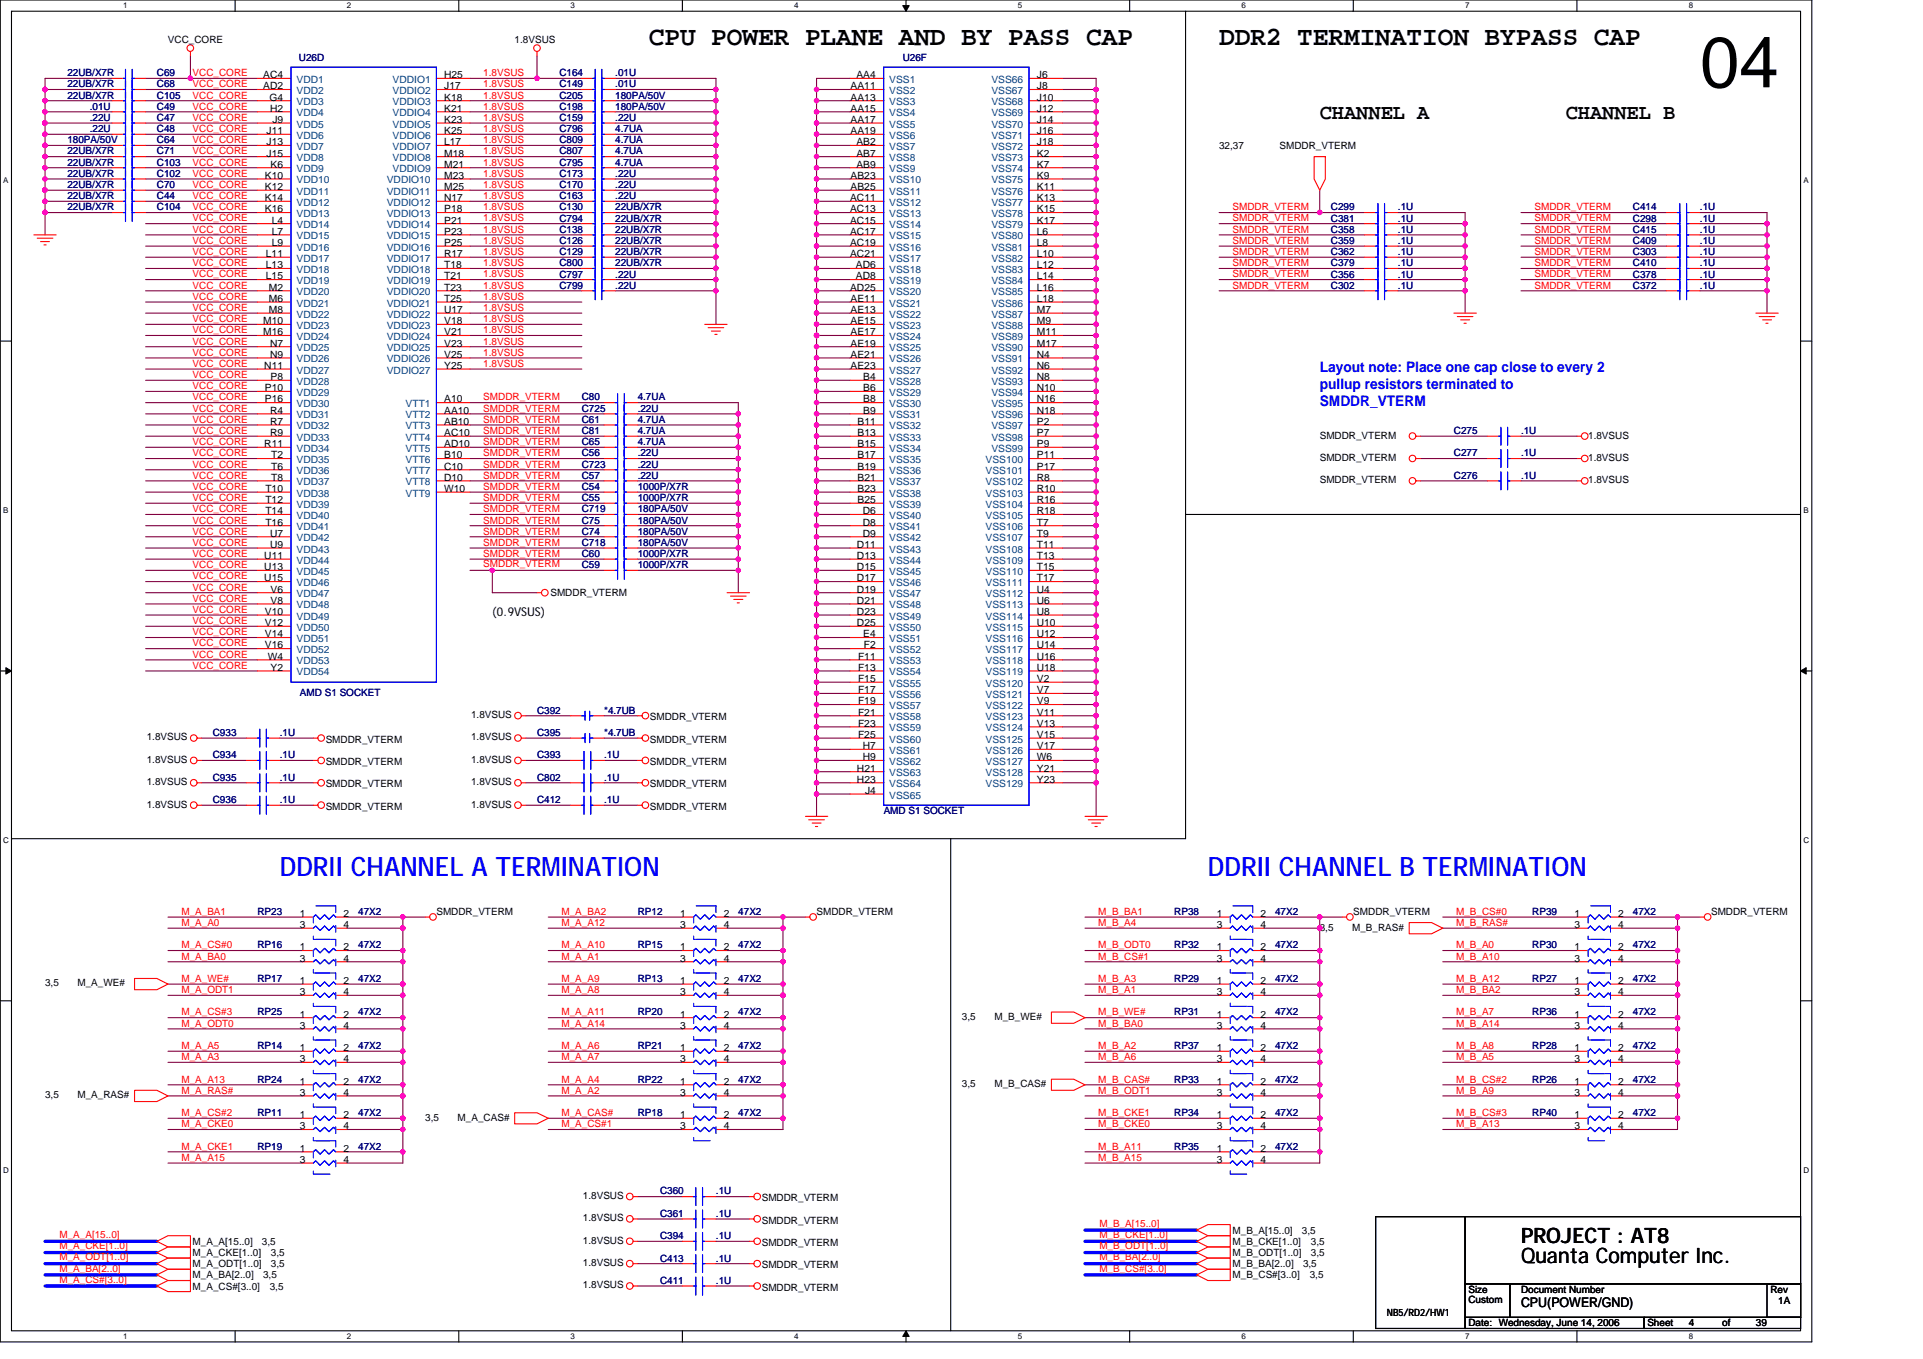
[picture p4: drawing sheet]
<svg xmlns="http://www.w3.org/2000/svg" width="297mm" height="210mm" viewBox="0 0 297 210" stroke-linecap="round" stroke-linejoin="round" font-family="sans-serif">
<defs><g id="words">
<text font-size="11" x="262.6" y="13.5">04</text>
<g font-size="4.1">
<text x="100.2" y="6.9">CPU POWER PLANE AND BY PASS CAP</text>
<text x="188.3" y="6.9">DDR2 TERMINATION BYPASS CAP</text>
</g>
<g font-size="4.1" fill="#00f">
<text x="43.2" y="135.3">DDRII CHANNEL A TERMINATION</text>
<text x="186.6" y="135.3">DDRII CHANNEL B TERMINATION</text>
</g>
<g font-size="3.3">
<text x="203.9" y="18.3">CHANNEL A</text>
<text x="241.8" y="18.3">CHANNEL B</text>
<text x="234.9" y="195.1">Quanta Computer Inc.</text>
<text x="234.9" y="192">PROJECT : AT8</text>
</g>
<g font-size="2.2" fill="#00f">
<text x="203.9" y="57.4">Layout note: Place one cap close to every 2</text>
<text x="203.9" y="60">pullup resistors terminated to</text>
<text x="203.9" y="62.7">SMDDR_VTERM</text>
</g>
<text font-size="2.1" x="234.9" y="201.9">CPU(POWER/GND)</text>
<text font-size="1.9" x="76" y="95.1">(0.9VSUS)</text>
<g font-size="1.5" fill="#000080">
<text x="10.4" y="11.8">22UB/X7R</text>
<text x="24.2" y="11.8">C69</text>
<text x="46.2" y="9.4">U26D</text>
<text x="86.4" y="11.8">C164</text>
<text x="95" y="11.8">.01U</text>
<text x="139.4" y="9.4">U26F</text>
<text x="10.4" y="13.5">22UB/X7R</text>
<text x="10.4" y="15.2">22UB/X7R</text>
<text x="13.9" y="17">.01U</text>
<text x="24.2" y="17">C49</text>
<text x="24.2" y="13.5">C68</text>
<text x="24.2" y="15.2">C105</text>
<text x="86.4" y="15.2">C205</text>
<text x="86.4" y="17">C198</text>
<text x="86.4" y="13.5">C149</text>
<text x="95" y="15.2">180PA/50V</text>
<text x="95" y="17">180PA/50V</text>
<text x="95" y="13.5">.01U</text>
<text x="10.4" y="23.9">22UB/X7R</text>
<text x="10.4" y="22.1">180PA/50V</text>
<text x="13.9" y="20.4">.22U</text>
<text x="13.9" y="18.7">.22U</text>
<text x="24.2" y="20.4">C48</text>
<text x="24.2" y="23.9">C71</text>
<text x="24.2" y="18.7">C47</text>
<text x="24.2" y="22.1">C64</text>
<text x="86.4" y="18.7">C159</text>
<text x="86.4" y="23.9">C807</text>
<text x="86.4" y="22.1">C809</text>
<text x="86.4" y="20.4">C796</text>
<text x="95" y="18.7">.22U</text>
<text x="95" y="23.9">4.7UA</text>
<text x="95" y="22.1">4.7UA</text>
<text x="95" y="20.4">4.7UA</text>
<text x="10.4" y="27.3">22UB/X7R</text>
<text x="10.4" y="25.6">22UB/X7R</text>
<text x="10.4" y="29">22UB/X7R</text>
<text x="24.2" y="27.3">C102</text>
<text x="24.2" y="25.6">C103</text>
<text x="24.2" y="29">C70</text>
<text x="86.4" y="29">C170</text>
<text x="86.4" y="25.6">C795</text>
<text x="86.4" y="27.3">C173</text>
<text x="95" y="29">.22U</text>
<text x="95" y="25.6">4.7UA</text>
<text x="95" y="27.3">.22U</text>
<text x="10.4" y="32.5">22UB/X7R</text>
<text x="10.4" y="30.8">22UB/X7R</text>
<text x="24.2" y="32.5">C104</text>
<text x="24.2" y="30.8">C44</text>
<text x="86.4" y="35.9">C138</text>
<text x="86.4" y="34.2">C794</text>
<text x="86.4" y="30.8">C163</text>
<text x="86.4" y="32.5">C130</text>
<text x="95" y="35.9">22UB/X7R</text>
<text x="95" y="34.2">22UB/X7R</text>
<text x="95" y="30.8">.22U</text>
<text x="95" y="32.5">22UB/X7R</text>
<text x="205.6" y="32.5">C299</text>
<text x="205.6" y="35.9">C358</text>
<text x="205.6" y="34.2">C381</text>
<text x="215.9" y="32.5">.1U</text>
<text x="215.9" y="35.9">.1U</text>
<text x="215.9" y="34.2">.1U</text>
<text x="252.2" y="34.2">C298</text>
<text x="252.2" y="32.5">C414</text>
<text x="252.2" y="35.9">C415</text>
<text x="262.6" y="34.2">.1U</text>
<text x="262.6" y="32.5">.1U</text>
<text x="262.6" y="35.9">.1U</text>
<text x="86.4" y="39.4">C129</text>
<text x="86.4" y="37.7">C126</text>
<text x="86.4" y="41.1">C800</text>
<text x="95" y="39.4">22UB/X7R</text>
<text x="95" y="37.7">22UB/X7R</text>
<text x="95" y="41.1">22UB/X7R</text>
<text x="205.6" y="37.7">C359</text>
<text x="205.6" y="39.4">C362</text>
<text x="205.6" y="41.1">C379</text>
<text x="215.9" y="37.7">.1U</text>
<text x="215.9" y="39.4">.1U</text>
<text x="215.9" y="41.1">.1U</text>
<text x="252.2" y="39.4">C303</text>
<text x="252.2" y="37.7">C409</text>
<text x="252.2" y="41.1">C410</text>
<text x="262.6" y="39.4">.1U</text>
<text x="262.6" y="37.7">.1U</text>
<text x="262.6" y="41.1">.1U</text>
<text x="86.4" y="44.6">C799</text>
<text x="86.4" y="42.9">C797</text>
<text x="95" y="44.6">.22U</text>
<text x="95" y="42.9">.22U</text>
<text x="205.6" y="42.9">C356</text>
<text x="205.6" y="44.6">C302</text>
<text x="215.9" y="42.9">.1U</text>
<text x="215.9" y="44.6">.1U</text>
<text x="252.2" y="42.9">C378</text>
<text x="252.2" y="44.6">C372</text>
<text x="262.6" y="42.9">.1U</text>
<text x="262.6" y="44.6">.1U</text>
<text x="89.9" y="63.6">C725</text>
<text x="89.9" y="65.3">C61</text>
<text x="89.9" y="61.8">C80</text>
<text x="98.5" y="63.6">.22U</text>
<text x="98.5" y="65.3">4.7UA</text>
<text x="98.5" y="61.8">4.7UA</text>
<text x="89.9" y="68.8">C65</text>
<text x="89.9" y="67">C81</text>
<text x="89.9" y="70.5">C56</text>
<text x="98.5" y="68.8">4.7UA</text>
<text x="98.5" y="67">4.7UA</text>
<text x="98.5" y="70.5">.22U</text>
<text x="224.6" y="67">C275</text>
<text x="224.6" y="70.5">C277</text>
<text x="234.9" y="67">.1U</text>
<text x="234.9" y="70.5">.1U</text>
<text x="89.9" y="74">C57</text>
<text x="89.9" y="72.2">C723</text>
<text x="89.9" y="77.4">C55</text>
<text x="89.9" y="75.7">C54</text>
<text x="98.5" y="72.2">.22U</text>
<text x="98.5" y="74">.22U</text>
<text x="98.5" y="77.4">1000P/X7R</text>
<text x="98.5" y="75.7">1000P/X7R</text>
<text x="224.6" y="74">C276</text>
<text x="234.9" y="74">.1U</text>
<text x="89.9" y="82.6">C74</text>
<text x="89.9" y="80.9">C75</text>
<text x="89.9" y="79.1">C719</text>
<text x="98.5" y="79.1">180PA/50V</text>
<text x="98.5" y="82.6">180PA/50V</text>
<text x="98.5" y="80.9">180PA/50V</text>
<text x="89.9" y="87.8">C59</text>
<text x="89.9" y="86">C60</text>
<text x="89.9" y="84.3">C718</text>
<text x="98.5" y="84.3">180PA/50V</text>
<text x="98.5" y="87.8">1000P/X7R</text>
<text x="98.5" y="86">1000P/X7R</text>
<text x="46.3" y="107.5">AMD S1 SOCKET</text>
<text x="32.9" y="113.7">C933</text>
<text x="43.2" y="113.7">.1U</text>
<text x="82.9" y="110.2">C392</text>
<text x="82.9" y="113.7">C395</text>
<text x="93.3" y="110.2">*4.7UB</text>
<text x="93.3" y="113.7">*4.7UB</text>
<text x="32.9" y="117.1">C934</text>
<text x="43.2" y="117.1">.1U</text>
<text x="82.9" y="117.1">C393</text>
<text x="93.3" y="117.1">.1U</text>
<text x="32.9" y="124">C936</text>
<text x="32.9" y="120.6">C935</text>
<text x="43.2" y="124">.1U</text>
<text x="43.2" y="120.6">.1U</text>
<text x="82.9" y="120.6">C802</text>
<text x="82.9" y="124">C412</text>
<text x="93.3" y="120.6">.1U</text>
<text x="93.3" y="124">.1U</text>
<text x="136.5" y="125.8">AMD S1 SOCKET</text>
<text x="39.8" y="141.3">RP23</text>
<text x="55.3" y="141.3">47X2</text>
<text x="98.5" y="141.3">RP12</text>
<text x="114" y="141.3">47X2</text>
<text x="181.4" y="141.3">RP38</text>
<text x="197" y="141.3">47X2</text>
<text x="236.7" y="141.3">RP39</text>
<text x="252.2" y="141.3">47X2</text>
<text x="39.8" y="146.5">RP16</text>
<text x="55.3" y="146.5">47X2</text>
<text x="98.5" y="146.5">RP15</text>
<text x="114" y="146.5">47X2</text>
<text x="181.4" y="146.5">RP32</text>
<text x="197" y="146.5">47X2</text>
<text x="236.7" y="146.5">RP30</text>
<text x="252.2" y="146.5">47X2</text>
<text x="39.8" y="151.7">RP17</text>
<text x="55.3" y="151.7">47X2</text>
<text x="98.5" y="151.7">RP13</text>
<text x="114" y="151.7">47X2</text>
<text x="181.4" y="151.7">RP29</text>
<text x="197" y="151.7">47X2</text>
<text x="236.7" y="151.7">RP27</text>
<text x="252.2" y="151.7">47X2</text>
<text x="39.8" y="156.8">RP25</text>
<text x="55.3" y="156.8">47X2</text>
<text x="98.5" y="156.8">RP20</text>
<text x="114" y="156.8">47X2</text>
<text x="181.4" y="156.8">RP31</text>
<text x="197" y="156.8">47X2</text>
<text x="236.7" y="156.8">RP36</text>
<text x="252.2" y="156.8">47X2</text>
<text x="39.8" y="167.2">RP24</text>
<text x="39.8" y="162">RP14</text>
<text x="55.3" y="167.2">47X2</text>
<text x="55.3" y="162">47X2</text>
<text x="98.5" y="162">RP21</text>
<text x="98.5" y="167.2">RP22</text>
<text x="114" y="162">47X2</text>
<text x="114" y="167.2">47X2</text>
<text x="181.4" y="162">RP37</text>
<text x="181.4" y="167.2">RP33</text>
<text x="197" y="162">47X2</text>
<text x="197" y="167.2">47X2</text>
<text x="236.7" y="167.2">RP26</text>
<text x="236.7" y="162">RP28</text>
<text x="252.2" y="167.2">47X2</text>
<text x="252.2" y="162">47X2</text>
<text x="39.8" y="172.4">RP11</text>
<text x="55.3" y="172.4">47X2</text>
<text x="98.5" y="172.4">RP18</text>
<text x="114" y="172.4">47X2</text>
<text x="181.4" y="172.4">RP34</text>
<text x="197" y="172.4">47X2</text>
<text x="236.7" y="172.4">RP40</text>
<text x="252.2" y="172.4">47X2</text>
<text x="39.8" y="177.6">RP19</text>
<text x="55.3" y="177.6">47X2</text>
<text x="181.4" y="177.6">RP35</text>
<text x="197" y="177.6">47X2</text>
<text x="102" y="184.5">C360</text>
<text x="110.6" y="184.5">.1U</text>
<text x="102" y="187.9">C361</text>
<text x="102" y="191.4">C394</text>
<text x="110.6" y="187.9">.1U</text>
<text x="110.6" y="191.4">.1U</text>
<text x="102" y="194.9">C413</text>
<text x="110.6" y="194.9">.1U</text>
<text x="102" y="198.3">C411</text>
<text x="110.6" y="198.3">.1U</text>
</g>
<g font-size="1.5">
<text x="25.9" y="6.6">VCC_CORE</text>
<text x="79.5" y="6.6">1.8VSUS</text>
<text x="40.7" y="12.1">AC4</text>
<text x="40.7" y="13.8">AD2</text>
<text x="41.6" y="15.5">G4</text>
<text x="41.7" y="17.3">H2</text>
<text x="68.6" y="12.1">H25</text>
<text x="68.6" y="13.8">J17</text>
<text x="68.6" y="15.5">K18</text>
<text x="68.6" y="17.3">K21</text>
<text x="131.4" y="13.8">AA11</text>
<text x="131.4" y="15.5">AA13</text>
<text x="131.4" y="17.3">AA15</text>
<text x="132.3" y="12.1">AA4</text>
<text x="160.2" y="15.5">J10</text>
<text x="160.2" y="17.3">J12</text>
<text x="160.2" y="12.1">J6</text>
<text x="160.2" y="13.8">J8</text>
<text x="41.2" y="20.7">J11</text>
<text x="41.2" y="22.4">J13</text>
<text x="42.1" y="19">J9</text>
<text x="68.6" y="19">K23</text>
<text x="68.6" y="20.7">K25</text>
<text x="68.6" y="22.4">L17</text>
<text x="131.4" y="19">AA17</text>
<text x="131.4" y="20.7">AA19</text>
<text x="132.3" y="22.4">AB2</text>
<text x="160.2" y="19">J14</text>
<text x="160.2" y="20.7">J16</text>
<text x="160.2" y="22.4">J18</text>
<text x="188.3" y="23">32,37</text>
<text x="197.6" y="23">SMDDR_VTERM</text>
<text x="40.9" y="27.6">K10</text>
<text x="40.9" y="29.4">K12</text>
<text x="41.2" y="24.2">J15</text>
<text x="41.8" y="25.9">K6</text>
<text x="68.6" y="24.2">M18</text>
<text x="68.6" y="25.9">M21</text>
<text x="68.6" y="27.6">M23</text>
<text x="68.6" y="29.4">M25</text>
<text x="131.4" y="27.6">AB23</text>
<text x="131.4" y="29.4">AB25</text>
<text x="132.3" y="24.2">AB7</text>
<text x="132.3" y="25.9">AB9</text>
<text x="160.2" y="24.2">K2</text>
<text x="160.2" y="25.9">K7</text>
<text x="160.2" y="27.6">K9</text>
<text x="160.2" y="29.4">K11</text>
<text x="40.9" y="31.1">K14</text>
<text x="40.9" y="32.8">K16</text>
<text x="42" y="34.5">L4</text>
<text x="68.6" y="31.1">N17</text>
<text x="68.6" y="32.8">P18</text>
<text x="68.6" y="34.5">P21</text>
<text x="131.3" y="31.1">AC11</text>
<text x="131.3" y="32.8">AC13</text>
<text x="131.3" y="34.5">AC15</text>
<text x="160.2" y="31.1">K13</text>
<text x="160.2" y="32.8">K15</text>
<text x="160.2" y="34.5">K17</text>
<text x="41.1" y="39.7">L11</text>
<text x="41.1" y="41.4">L13</text>
<text x="42" y="36.3">L7</text>
<text x="42" y="38">L9</text>
<text x="68.6" y="36.3">P23</text>
<text x="68.6" y="38">P25</text>
<text x="68.6" y="39.7">R17</text>
<text x="68.6" y="41.4">T18</text>
<text x="131.3" y="36.3">AC17</text>
<text x="131.3" y="38">AC19</text>
<text x="131.3" y="39.7">AC21</text>
<text x="132.2" y="41.4">AD6</text>
<text x="160.2" y="36.3">L6</text>
<text x="160.2" y="38">L8</text>
<text x="160.2" y="39.7">L10</text>
<text x="160.2" y="41.4">L12</text>
<text x="41.1" y="43.2">L15</text>
<text x="41.5" y="44.9">M2</text>
<text x="41.5" y="46.6">M6</text>
<text x="68.6" y="43.2">T21</text>
<text x="68.6" y="44.9">T23</text>
<text x="68.6" y="46.6">T25</text>
<text x="131.3" y="44.9">AD25</text>
<text x="131.4" y="46.6">AE11</text>
<text x="132.2" y="43.2">AD8</text>
<text x="160.2" y="43.2">L14</text>
<text x="160.2" y="44.9">L16</text>
<text x="160.2" y="46.6">L18</text>
<text x="40.7" y="50.1">M10</text>
<text x="40.7" y="51.8">M16</text>
<text x="41.5" y="48.3">M8</text>
<text x="41.7" y="53.5">N7</text>
<text x="68.6" y="48.3">U17</text>
<text x="68.6" y="50.1">V18</text>
<text x="68.6" y="51.8">V21</text>
<text x="68.6" y="53.5">V23</text>
<text x="131.4" y="48.3">AE13</text>
<text x="131.4" y="50.1">AE15</text>
<text x="131.4" y="51.8">AE17</text>
<text x="131.4" y="53.5">AE19</text>
<text x="160.2" y="50.1">M9</text>
<text x="160.2" y="51.8">M11</text>
<text x="160.2" y="53.5">M17</text>
<text x="160.2" y="48.3">M7</text>
<text x="40.8" y="57">N11</text>
<text x="41.7" y="55.3">N9</text>
<text x="41.8" y="58.7">P8</text>
<text x="68.6" y="55.3">V25</text>
<text x="68.6" y="57">Y25</text>
<text x="131.4" y="55.3">AE21</text>
<text x="131.4" y="57">AE23</text>
<text x="133.3" y="58.7">B4</text>
<text x="160.2" y="55.3">N4</text>
<text x="160.2" y="57">N6</text>
<text x="160.2" y="58.7">N8</text>
<text x="40.9" y="60.4">P10</text>
<text x="40.9" y="62.2">P16</text>
<text x="41.7" y="63.9">R4</text>
<text x="41.7" y="65.6">R7</text>
<text x="68.6" y="62.2">A10</text>
<text x="68.6" y="63.9">AA10</text>
<text x="68.6" y="65.6">AB10</text>
<text x="132.5" y="65.6">B11</text>
<text x="133.3" y="60.4">B6</text>
<text x="133.3" y="62.2">B8</text>
<text x="133.3" y="63.9">B9</text>
<text x="160.2" y="60.4">N10</text>
<text x="160.2" y="62.2">N16</text>
<text x="160.2" y="63.9">N18</text>
<text x="160.2" y="65.6">P2</text>
<text x="40.8" y="69.1">R11</text>
<text x="41.7" y="67.4">R9</text>
<text x="41.9" y="70.8">T2</text>
<text x="68.6" y="67.4">AC10</text>
<text x="68.6" y="69.1">AD10</text>
<text x="68.6" y="70.8">B10</text>
<text x="132.5" y="67.4">B13</text>
<text x="132.5" y="69.1">B15</text>
<text x="132.5" y="70.8">B17</text>
<text x="160.2" y="70.8">P11</text>
<text x="160.2" y="67.4">P7</text>
<text x="160.2" y="69.1">P9</text>
<text x="203.9" y="67.7">SMDDR_VTERM</text>
<text x="203.9" y="71.2">SMDDR_VTERM</text>
<text x="245.3" y="67.7">1.8VSUS</text>
<text x="245.3" y="71.2">1.8VSUS</text>
<text x="41" y="76">T10</text>
<text x="41" y="77.7">T12</text>
<text x="41.9" y="72.5">T6</text>
<text x="41.9" y="74.3">T8</text>
<text x="68.6" y="72.5">C10</text>
<text x="68.6" y="74.3">D10</text>
<text x="68.6" y="76">W10</text>
<text x="132.5" y="72.5">B19</text>
<text x="132.5" y="74.3">B21</text>
<text x="132.5" y="76">B23</text>
<text x="132.5" y="77.7">B25</text>
<text x="160.2" y="72.5">P17</text>
<text x="160.2" y="74.3">R8</text>
<text x="160.2" y="76">R10</text>
<text x="160.2" y="77.7">R16</text>
<text x="203.9" y="74.6">SMDDR_VTERM</text>
<text x="245.3" y="74.6">1.8VSUS</text>
<text x="41" y="79.4">T14</text>
<text x="41" y="81.2">T16</text>
<text x="41.7" y="82.9">U7</text>
<text x="133.3" y="79.4">D6</text>
<text x="133.3" y="81.2">D8</text>
<text x="133.3" y="82.9">D9</text>
<text x="160.2" y="79.4">R18</text>
<text x="160.2" y="81.2">T7</text>
<text x="160.2" y="82.9">T9</text>
<text x="40.8" y="86.3">U11</text>
<text x="40.8" y="88.1">U13</text>
<text x="40.8" y="89.8">U15</text>
<text x="41.7" y="84.6">U9</text>
<text x="132.4" y="84.6">D11</text>
<text x="132.4" y="86.3">D13</text>
<text x="132.4" y="88.1">D15</text>
<text x="132.4" y="89.8">D17</text>
<text x="160.2" y="84.6">T11</text>
<text x="160.2" y="86.3">T13</text>
<text x="160.2" y="88.1">T15</text>
<text x="160.2" y="89.8">T17</text>
<text x="40.9" y="95">V10</text>
<text x="41.8" y="91.5">V6</text>
<text x="41.8" y="93.3">V8</text>
<text x="85" y="92.1">SMDDR_VTERM</text>
<text x="132.4" y="91.5">D19</text>
<text x="132.4" y="93.3">D21</text>
<text x="132.4" y="95">D23</text>
<text x="160.2" y="95">U8</text>
<text x="160.2" y="93.3">U6</text>
<text x="160.2" y="91.5">U4</text>
<text x="40.9" y="96.7">V12</text>
<text x="40.9" y="98.4">V14</text>
<text x="40.9" y="100.2">V16</text>
<text x="41.4" y="101.9">W4</text>
<text x="132.4" y="96.7">D25</text>
<text x="132.5" y="101.9">F11</text>
<text x="133.3" y="98.4">E4</text>
<text x="133.4" y="100.2">F2</text>
<text x="160.2" y="101.9">U16</text>
<text x="160.2" y="100.2">U14</text>
<text x="160.2" y="98.4">U12</text>
<text x="160.2" y="96.7">U10</text>
<text x="41.8" y="103.6">Y2</text>
<text x="132.5" y="103.6">F13</text>
<text x="132.5" y="105.3">F15</text>
<text x="132.5" y="107.1">F17</text>
<text x="160.2" y="107.1">V7</text>
<text x="160.2" y="105.3">V2</text>
<text x="160.2" y="103.6">U18</text>
<text x="72.8" y="110.9">1.8VSUS</text>
<text x="100.4" y="111.3">SMDDR_VTERM</text>
<text x="132.5" y="108.8">F19</text>
<text x="132.5" y="110.5">F21</text>
<text x="132.5" y="112.2">F23</text>
<text x="132.5" y="114">F25</text>
<text x="160.2" y="114">V15</text>
<text x="160.2" y="112.2">V13</text>
<text x="160.2" y="110.5">V11</text>
<text x="160.2" y="108.8">V9</text>
<text x="22.7" y="114.4">1.8VSUS</text>
<text x="22.7" y="117.8">1.8VSUS</text>
<text x="50.3" y="114.7">SMDDR_VTERM</text>
<text x="50.3" y="118.2">SMDDR_VTERM</text>
<text x="72.8" y="117.8">1.8VSUS</text>
<text x="72.8" y="114.4">1.8VSUS</text>
<text x="100.4" y="118.2">SMDDR_VTERM</text>
<text x="100.4" y="114.7">SMDDR_VTERM</text>
<text x="132.4" y="119.2">H21</text>
<text x="133.3" y="115.7">H7</text>
<text x="133.3" y="117.4">H9</text>
<text x="160.2" y="119.2">Y21</text>
<text x="160.2" y="117.4">W6</text>
<text x="160.2" y="115.7">V17</text>
<text x="22.7" y="121.3">1.8VSUS</text>
<text x="22.7" y="124.7">1.8VSUS</text>
<text x="50.3" y="121.6">SMDDR_VTERM</text>
<text x="50.3" y="125.1">SMDDR_VTERM</text>
<text x="72.8" y="121.3">1.8VSUS</text>
<text x="72.8" y="124.7">1.8VSUS</text>
<text x="100.4" y="121.6">SMDDR_VTERM</text>
<text x="100.4" y="125.1">SMDDR_VTERM</text>
<text x="132.4" y="120.9">H23</text>
<text x="133.6" y="122.6">J4</text>
<text x="160.2" y="120.9">Y23</text>
<text x="46.3" y="141.6">1</text>
<text x="46.3" y="143.3">3</text>
<text x="53.1" y="141.6">2</text>
<text x="53.1" y="143.3">4</text>
<text x="67.4" y="141.3">SMDDR_VTERM</text>
<text x="105" y="141.6">1</text>
<text x="105" y="143.3">3</text>
<text x="111.8" y="141.6">2</text>
<text x="111.8" y="143.3">4</text>
<text x="126.1" y="141.3">SMDDR_VTERM</text>
<text x="187.9" y="141.6">1</text>
<text x="187.9" y="143.3">3</text>
<text x="194.7" y="141.6">2</text>
<text x="194.7" y="143.3">4</text>
<text x="203.9" y="143.7">3,5</text>
<text x="208.9" y="143.7">M_B_RAS#</text>
<text x="209" y="141.3">SMDDR_VTERM</text>
<text x="243.2" y="141.6">1</text>
<text x="243.2" y="143.3">3</text>
<text x="250" y="141.6">2</text>
<text x="250" y="143.3">4</text>
<text x="264.3" y="141.3">SMDDR_VTERM</text>
<text x="46.3" y="146.8">1</text>
<text x="46.3" y="148.5">3</text>
<text x="53.1" y="146.8">2</text>
<text x="53.1" y="148.5">4</text>
<text x="105" y="146.8">1</text>
<text x="105" y="148.5">3</text>
<text x="111.8" y="146.8">2</text>
<text x="111.8" y="148.5">4</text>
<text x="187.9" y="146.8">1</text>
<text x="187.9" y="148.5">3</text>
<text x="194.7" y="146.8">2</text>
<text x="194.7" y="148.5">4</text>
<text x="243.2" y="146.8">1</text>
<text x="243.2" y="148.5">3</text>
<text x="250" y="146.8">2</text>
<text x="250" y="148.5">4</text>
<text x="7" y="152.4">3,5</text>
<text x="12" y="152.4">M_A_WE#</text>
<text x="46.3" y="152">1</text>
<text x="46.3" y="153.7">3</text>
<text x="53.1" y="152">2</text>
<text x="53.1" y="153.7">4</text>
<text x="105" y="152">1</text>
<text x="105" y="153.7">3</text>
<text x="111.8" y="152">2</text>
<text x="111.8" y="153.7">4</text>
<text x="187.9" y="152">1</text>
<text x="187.9" y="153.7">3</text>
<text x="194.7" y="152">2</text>
<text x="194.7" y="153.7">4</text>
<text x="243.2" y="152">1</text>
<text x="243.2" y="153.7">3</text>
<text x="250" y="152">2</text>
<text x="250" y="153.7">4</text>
<text x="46.3" y="157.2">1</text>
<text x="46.3" y="158.9">3</text>
<text x="53.1" y="157.2">2</text>
<text x="53.1" y="158.9">4</text>
<text x="105" y="157.2">1</text>
<text x="105" y="158.9">3</text>
<text x="111.8" y="157.2">2</text>
<text x="111.8" y="158.9">4</text>
<text x="148.6" y="157.5">3,5</text>
<text x="153.6" y="157.5">M_B_WE#</text>
<text x="187.9" y="157.2">1</text>
<text x="187.9" y="158.9">3</text>
<text x="194.7" y="157.2">2</text>
<text x="194.7" y="158.9">4</text>
<text x="243.2" y="157.2">1</text>
<text x="243.2" y="158.9">3</text>
<text x="250" y="157.2">2</text>
<text x="250" y="158.9">4</text>
<text x="46.3" y="167.5">1</text>
<text x="46.3" y="162.3">1</text>
<text x="46.3" y="164.1">3</text>
<text x="53.1" y="167.5">2</text>
<text x="53.1" y="162.3">2</text>
<text x="53.1" y="164.1">4</text>
<text x="105" y="162.3">1</text>
<text x="105" y="164.1">3</text>
<text x="105" y="167.5">1</text>
<text x="111.8" y="162.3">2</text>
<text x="111.8" y="164.1">4</text>
<text x="111.8" y="167.5">2</text>
<text x="148.6" y="167.9">3,5</text>
<text x="153.6" y="167.9">M_B_CAS#</text>
<text x="187.9" y="162.3">1</text>
<text x="187.9" y="164.1">3</text>
<text x="187.9" y="167.5">1</text>
<text x="194.7" y="162.3">2</text>
<text x="194.7" y="164.1">4</text>
<text x="194.7" y="167.5">2</text>
<text x="243.2" y="167.5">1</text>
<text x="243.2" y="162.3">1</text>
<text x="243.2" y="164.1">3</text>
<text x="250" y="167.5">2</text>
<text x="250" y="162.3">2</text>
<text x="250" y="164.1">4</text>
<text x="7" y="169.6">3,5</text>
<text x="12" y="169.6">M_A_RAS#</text>
<text x="46.3" y="169.2">3</text>
<text x="46.3" y="172.7">1</text>
<text x="53.1" y="169.2">4</text>
<text x="53.1" y="172.7">2</text>
<text x="65.7" y="173.1">3,5</text>
<text x="70.7" y="173.1">M_A_CAS#</text>
<text x="105" y="172.7">1</text>
<text x="105" y="169.2">3</text>
<text x="111.8" y="172.7">2</text>
<text x="111.8" y="169.2">4</text>
<text x="187.9" y="172.7">1</text>
<text x="187.9" y="169.2">3</text>
<text x="194.7" y="172.7">2</text>
<text x="194.7" y="169.2">4</text>
<text x="243.2" y="172.7">1</text>
<text x="243.2" y="169.2">3</text>
<text x="250" y="172.7">2</text>
<text x="250" y="169.2">4</text>
<text x="46.3" y="174.4">3</text>
<text x="46.3" y="177.9">1</text>
<text x="46.3" y="179.6">3</text>
<text x="53.1" y="174.4">4</text>
<text x="53.1" y="177.9">2</text>
<text x="53.1" y="179.6">4</text>
<text x="105" y="174.4">3</text>
<text x="111.8" y="174.4">4</text>
<text x="187.9" y="174.4">3</text>
<text x="187.9" y="177.9">1</text>
<text x="187.9" y="179.6">3</text>
<text x="194.7" y="174.4">4</text>
<text x="194.7" y="177.9">2</text>
<text x="194.7" y="179.6">4</text>
<text x="243.2" y="174.4">3</text>
<text x="250" y="174.4">4</text>
<text x="90" y="185.2">1.8VSUS</text>
<text x="117.7" y="185.5">SMDDR_VTERM</text>
<text x="90" y="188.6">1.8VSUS</text>
<text x="117.7" y="189">SMDDR_VTERM</text>
<text x="190.4" y="190.5">M_B_A[15..0]</text>
<text x="201.1" y="190.5">3,5</text>
<text x="29.8" y="197.4">M_A_BA[2..0]</text>
<text x="29.8" y="195.7">M_A_ODT[1..0]</text>
<text x="29.8" y="192.3">M_A_A[15..0]</text>
<text x="29.8" y="194">M_A_CKE[1..0]</text>
<text x="40.5" y="192.3">3,5</text>
<text x="40.6" y="197.4">3,5</text>
<text x="41.8" y="194">3,5</text>
<text x="41.8" y="195.7">3,5</text>
<text x="90" y="195.5">1.8VSUS</text>
<text x="90" y="192.1">1.8VSUS</text>
<text x="117.7" y="195.9">SMDDR_VTERM</text>
<text x="117.7" y="192.4">SMDDR_VTERM</text>
<text x="190.4" y="192.3">M_B_CKE[1..0]</text>
<text x="190.4" y="197.4">M_B_CS#[3..0]</text>
<text x="190.4" y="195.7">M_B_BA[2..0]</text>
<text x="190.4" y="194">M_B_ODT[1..0]</text>
<text x="201.3" y="195.7">3,5</text>
<text x="202.3" y="197.4">3,5</text>
<text x="202.5" y="192.3">3,5</text>
<text x="202.5" y="194">3,5</text>
<text x="29.8" y="199.2">M_A_CS#[3..0]</text>
<text x="41.7" y="199.2">3,5</text>
<text x="90" y="199">1.8VSUS</text>
<text x="117.7" y="199.3">SMDDR_VTERM</text>
<text x="214.2" y="203.2">NB5/RD2/HW1</text>
<text x="226.8" y="199.7">Size</text>
<text x="226.8" y="201.3">Custom</text>
<text x="234.9" y="199.7">Document Number</text>
<text x="273.5" y="199.7">Rev</text>
<text x="274.7" y="201.4">1A</text>
<text x="226.8" y="204.9">Date: Wednesday, June 14, 2006</text>
<text x="254.5" y="204.9">Sheet</text>
<text x="260.9" y="204.9">4</text>
<text x="266" y="204.9">of</text>
<text x="271.2" y="204.9">39</text>
</g>
<g font-size="1.5" fill="#f00">
<text x="29.8" y="11.8">VCC_CORE</text>
<text x="74.7" y="11.8">1.8VSUS</text>
<text x="29.8" y="13.5">VCC_CORE</text>
<text x="29.8" y="16.9">VCC_CORE</text>
<text x="29.8" y="15.2">VCC_CORE</text>
<text x="74.7" y="13.5">1.8VSUS</text>
<text x="74.7" y="16.9">1.8VSUS</text>
<text x="74.7" y="15.2">1.8VSUS</text>
<text x="29.8" y="20.4">VCC_CORE</text>
<text x="29.8" y="18.7">VCC_CORE</text>
<text x="29.8" y="23.9">VCC_CORE</text>
<text x="29.8" y="22.1">VCC_CORE</text>
<text x="74.7" y="20.4">1.8VSUS</text>
<text x="74.7" y="22.1">1.8VSUS</text>
<text x="74.7" y="23.9">1.8VSUS</text>
<text x="74.7" y="18.7">1.8VSUS</text>
<text x="29.8" y="27.3">VCC_CORE</text>
<text x="29.8" y="25.6">VCC_CORE</text>
<text x="29.8" y="29">VCC_CORE</text>
<text x="74.7" y="27.3">1.8VSUS</text>
<text x="74.7" y="29">1.8VSUS</text>
<text x="74.7" y="25.6">1.8VSUS</text>
<text x="29.8" y="34.2">VCC_CORE</text>
<text x="29.8" y="32.5">VCC_CORE</text>
<text x="29.8" y="35.9">VCC_CORE</text>
<text x="29.8" y="30.8">VCC_CORE</text>
<text x="74.7" y="34.2">1.8VSUS</text>
<text x="74.7" y="30.8">1.8VSUS</text>
<text x="74.7" y="35.9">1.8VSUS</text>
<text x="74.7" y="32.5">1.8VSUS</text>
<text x="190.4" y="32.5">SMDDR_VTERM</text>
<text x="190.4" y="35.9">SMDDR_VTERM</text>
<text x="190.4" y="34.2">SMDDR_VTERM</text>
<text x="237" y="32.5">SMDDR_VTERM</text>
<text x="237" y="35.9">SMDDR_VTERM</text>
<text x="237" y="34.2">SMDDR_VTERM</text>
<text x="29.8" y="37.7">VCC_CORE</text>
<text x="29.8" y="41.1">VCC_CORE</text>
<text x="29.8" y="39.4">VCC_CORE</text>
<text x="74.7" y="37.7">1.8VSUS</text>
<text x="74.7" y="41.1">1.8VSUS</text>
<text x="74.7" y="39.4">1.8VSUS</text>
<text x="190.4" y="39.4">SMDDR_VTERM</text>
<text x="190.4" y="41.1">SMDDR_VTERM</text>
<text x="190.4" y="37.7">SMDDR_VTERM</text>
<text x="237" y="37.7">SMDDR_VTERM</text>
<text x="237" y="39.4">SMDDR_VTERM</text>
<text x="237" y="41.1">SMDDR_VTERM</text>
<text x="29.8" y="46.3">VCC_CORE</text>
<text x="29.8" y="44.6">VCC_CORE</text>
<text x="29.8" y="42.8">VCC_CORE</text>
<text x="74.7" y="42.8">1.8VSUS</text>
<text x="74.7" y="44.6">1.8VSUS</text>
<text x="74.7" y="46.3">1.8VSUS</text>
<text x="190.4" y="44.6">SMDDR_VTERM</text>
<text x="190.4" y="42.8">SMDDR_VTERM</text>
<text x="237" y="42.8">SMDDR_VTERM</text>
<text x="237" y="44.6">SMDDR_VTERM</text>
<text x="29.8" y="48">VCC_CORE</text>
<text x="29.8" y="51.5">VCC_CORE</text>
<text x="29.8" y="49.8">VCC_CORE</text>
<text x="29.8" y="53.2">VCC_CORE</text>
<text x="74.7" y="48">1.8VSUS</text>
<text x="74.7" y="49.8">1.8VSUS</text>
<text x="74.7" y="51.5">1.8VSUS</text>
<text x="74.7" y="53.2">1.8VSUS</text>
<text x="29.8" y="54.9">VCC_CORE</text>
<text x="29.8" y="58.4">VCC_CORE</text>
<text x="29.8" y="56.7">VCC_CORE</text>
<text x="74.7" y="56.7">1.8VSUS</text>
<text x="74.7" y="54.9">1.8VSUS</text>
<text x="29.8" y="61.8">VCC_CORE</text>
<text x="29.8" y="60.1">VCC_CORE</text>
<text x="29.8" y="65.3">VCC_CORE</text>
<text x="29.8" y="63.6">VCC_CORE</text>
<text x="74.7" y="61.8">SMDDR_VTERM</text>
<text x="74.7" y="63.6">SMDDR_VTERM</text>
<text x="74.7" y="65.3">SMDDR_VTERM</text>
<text x="29.8" y="68.7">VCC_CORE</text>
<text x="29.8" y="67">VCC_CORE</text>
<text x="29.8" y="70.5">VCC_CORE</text>
<text x="74.7" y="67">SMDDR_VTERM</text>
<text x="74.7" y="68.7">SMDDR_VTERM</text>
<text x="74.7" y="70.5">SMDDR_VTERM</text>
<text x="29.8" y="75.7">VCC_CORE</text>
<text x="29.8" y="73.9">VCC_CORE</text>
<text x="29.8" y="77.4">VCC_CORE</text>
<text x="29.8" y="72.2">VCC_CORE</text>
<text x="74.7" y="72.2">SMDDR_VTERM</text>
<text x="74.7" y="73.9">SMDDR_VTERM</text>
<text x="74.7" y="75.7">SMDDR_VTERM</text>
<text x="74.7" y="77.4">SMDDR_VTERM</text>
<text x="29.8" y="79.1">VCC_CORE</text>
<text x="29.8" y="82.6">VCC_CORE</text>
<text x="29.8" y="80.9">VCC_CORE</text>
<text x="74.7" y="79.1">SMDDR_VTERM</text>
<text x="74.7" y="80.9">SMDDR_VTERM</text>
<text x="74.7" y="82.6">SMDDR_VTERM</text>
<text x="29.8" y="89.5">VCC_CORE</text>
<text x="29.8" y="87.8">VCC_CORE</text>
<text x="29.8" y="86">VCC_CORE</text>
<text x="29.8" y="84.3">VCC_CORE</text>
<text x="74.7" y="86">SMDDR_VTERM</text>
<text x="74.7" y="84.3">SMDDR_VTERM</text>
<text x="74.7" y="87.6">SMDDR_VTERM</text>
<text x="29.8" y="92.9">VCC_CORE</text>
<text x="29.8" y="91.2">VCC_CORE</text>
<text x="29.8" y="94.7">VCC_CORE</text>
<text x="29.8" y="101.6">VCC_CORE</text>
<text x="29.8" y="96.4">VCC_CORE</text>
<text x="29.8" y="99.8">VCC_CORE</text>
<text x="29.8" y="98.1">VCC_CORE</text>
<text x="29.8" y="103.3">VCC_CORE</text>
<text x="28" y="141.3">M_A_BA1</text>
<text x="28" y="143">M_A_A0</text>
<text x="86.7" y="143">M_A_A12</text>
<text x="86.7" y="141.3">M_A_BA2</text>
<text x="169.6" y="141.3">M_B_BA1</text>
<text x="169.6" y="143">M_B_A4</text>
<text x="224.9" y="141.3">M_B_CS#0</text>
<text x="224.9" y="143">M_B_RAS#</text>
<text x="28" y="148.2">M_A_BA0</text>
<text x="28" y="146.5">M_A_CS#0</text>
<text x="86.7" y="146.5">M_A_A10</text>
<text x="86.7" y="148.2">M_A_A1</text>
<text x="169.6" y="148.2">M_B_CS#1</text>
<text x="169.6" y="146.5">M_B_ODT0</text>
<text x="224.9" y="146.5">M_B_A0</text>
<text x="224.9" y="148.2">M_B_A10</text>
<text x="28" y="153.4">M_A_ODT1</text>
<text x="28" y="151.7">M_A_WE#</text>
<text x="86.7" y="151.7">M_A_A9</text>
<text x="86.7" y="153.4">M_A_A8</text>
<text x="169.6" y="153.4">M_B_A1</text>
<text x="169.6" y="151.7">M_B_A3</text>
<text x="224.9" y="151.7">M_B_A12</text>
<text x="224.9" y="153.4">M_B_BA2</text>
<text x="28" y="156.8">M_A_CS#3</text>
<text x="28" y="158.6">M_A_ODT0</text>
<text x="86.7" y="156.8">M_A_A11</text>
<text x="86.7" y="158.6">M_A_A14</text>
<text x="169.6" y="156.8">M_B_WE#</text>
<text x="169.6" y="158.6">M_B_BA0</text>
<text x="224.9" y="158.6">M_B_A14</text>
<text x="224.9" y="156.8">M_B_A7</text>
<text x="28" y="167.2">M_A_A13</text>
<text x="28" y="162">M_A_A5</text>
<text x="28" y="163.7">M_A_A3</text>
<text x="86.7" y="162">M_A_A6</text>
<text x="86.7" y="163.7">M_A_A7</text>
<text x="86.7" y="167.2">M_A_A4</text>
<text x="169.6" y="167.2">M_B_CAS#</text>
<text x="169.6" y="162">M_B_A2</text>
<text x="169.6" y="163.7">M_B_A6</text>
<text x="224.9" y="163.7">M_B_A5</text>
<text x="224.9" y="162">M_B_A8</text>
<text x="224.9" y="167.2">M_B_CS#2</text>
<text x="28" y="172.4">M_A_CS#2</text>
<text x="28" y="168.9">M_A_RAS#</text>
<text x="86.7" y="172.4">M_A_CAS#</text>
<text x="86.7" y="168.9">M_A_A2</text>
<text x="169.6" y="172.4">M_B_CKE1</text>
<text x="169.6" y="168.9">M_B_ODT1</text>
<text x="224.9" y="172.4">M_B_CS#3</text>
<text x="224.9" y="168.9">M_B_A9</text>
<text x="28" y="177.6">M_A_CKE1</text>
<text x="28" y="174.1">M_A_CKE0</text>
<text x="28" y="179.3">M_A_A15</text>
<text x="86.7" y="174.1">M_A_CS#1</text>
<text x="169.6" y="179.3">M_B_A15</text>
<text x="169.6" y="177.6">M_B_A11</text>
<text x="169.6" y="174.1">M_B_CKE0</text>
<text x="224.9" y="174.1">M_B_A13</text>
<text x="9.2" y="191.2">M_A_A[15..0]</text>
<text x="169.8" y="191.2">M_B_CKE[1..0]</text>
<text x="169.8" y="189.5">M_B_A[15..0]</text>
<text x="9.2" y="196.4">M_A_BA[2..0]</text>
<text x="9.2" y="193">M_A_CKE[1..0]</text>
<text x="9.2" y="194.7">M_A_ODT[1..0]</text>
<text x="169.8" y="196.4">M_B_CS#[3..0]</text>
<text x="169.8" y="194.7">M_B_BA[2..0]</text>
<text x="169.8" y="193">M_B_ODT[1..0]</text>
<text x="9.2" y="198.1">M_A_CS#[3..0]</text>
</g>
<g font-size="1.5" fill="#004080">
<text x="45.8" y="12.8">VDD1</text>
<text x="45.8" y="14.5">VDD2</text>
<text x="45.8" y="16.3">VDD3</text>
<text x="45.8" y="18">VDD4</text>
<text x="60.6" y="12.8">VDDIO1</text>
<text x="60.6" y="14.5">VDDIO2</text>
<text x="60.6" y="16.3">VDDIO3</text>
<text x="60.6" y="18">VDDIO4</text>
<text x="137.4" y="12.8">VSS1</text>
<text x="137.4" y="14.5">VSS2</text>
<text x="137.4" y="16.3">VSS3</text>
<text x="137.4" y="18">VSS4</text>
<text x="153.1" y="16.3">VSS68</text>
<text x="153.1" y="18">VSS69</text>
<text x="153.1" y="12.8">VSS66</text>
<text x="153.1" y="14.5">VSS67</text>
<text x="45.8" y="19.7">VDD5</text>
<text x="45.8" y="21.4">VDD6</text>
<text x="45.8" y="23.2">VDD7</text>
<text x="60.6" y="19.7">VDDIO5</text>
<text x="60.6" y="21.4">VDDIO6</text>
<text x="60.6" y="23.2">VDDIO7</text>
<text x="137.4" y="19.7">VSS5</text>
<text x="137.4" y="21.4">VSS6</text>
<text x="137.4" y="23.2">VSS7</text>
<text x="153.1" y="19.7">VSS70</text>
<text x="153.1" y="21.4">VSS71</text>
<text x="153.1" y="23.2">VSS72</text>
<text x="45.8" y="24.9">VDD8</text>
<text x="45.8" y="26.6">VDD9</text>
<text x="45.8" y="28.3">VDD10</text>
<text x="59.8" y="28.3">VDDIO10</text>
<text x="60.6" y="24.9">VDDIO8</text>
<text x="60.6" y="26.6">VDDIO9</text>
<text x="137.4" y="24.9">VSS8</text>
<text x="137.4" y="26.6">VSS9</text>
<text x="137.4" y="28.3">VSS10</text>
<text x="153.1" y="24.9">VSS73</text>
<text x="153.1" y="26.6">VSS74</text>
<text x="153.1" y="28.3">VSS75</text>
<text x="45.8" y="30.1">VDD11</text>
<text x="45.8" y="31.8">VDD12</text>
<text x="45.8" y="33.5">VDD13</text>
<text x="45.8" y="35.2">VDD14</text>
<text x="59.8" y="30.1">VDDIO11</text>
<text x="59.8" y="31.8">VDDIO12</text>
<text x="59.8" y="33.5">VDDIO13</text>
<text x="59.8" y="35.2">VDDIO14</text>
<text x="137.4" y="30.1">VSS11</text>
<text x="137.4" y="31.8">VSS12</text>
<text x="137.4" y="33.5">VSS13</text>
<text x="137.4" y="35.2">VSS14</text>
<text x="153.1" y="30.1">VSS76</text>
<text x="153.1" y="31.8">VSS77</text>
<text x="153.1" y="33.5">VSS78</text>
<text x="153.1" y="35.2">VSS79</text>
<text x="45.8" y="37">VDD15</text>
<text x="45.8" y="38.7">VDD16</text>
<text x="45.8" y="40.4">VDD17</text>
<text x="59.8" y="37">VDDIO15</text>
<text x="59.8" y="38.7">VDDIO16</text>
<text x="59.8" y="40.4">VDDIO17</text>
<text x="137.4" y="37">VSS15</text>
<text x="137.4" y="38.7">VSS16</text>
<text x="137.4" y="40.4">VSS17</text>
<text x="153.1" y="37">VSS80</text>
<text x="153.1" y="38.7">VSS81</text>
<text x="153.1" y="40.4">VSS82</text>
<text x="45.8" y="42.2">VDD18</text>
<text x="45.8" y="43.9">VDD19</text>
<text x="45.8" y="45.6">VDD20</text>
<text x="45.8" y="47.3">VDD21</text>
<text x="59.8" y="42.2">VDDIO18</text>
<text x="59.8" y="43.9">VDDIO19</text>
<text x="59.8" y="45.6">VDDIO20</text>
<text x="59.8" y="47.3">VDDIO21</text>
<text x="137.4" y="42.2">VSS18</text>
<text x="137.4" y="43.9">VSS19</text>
<text x="137.4" y="45.6">VSS20</text>
<text x="137.4" y="47.3">VSS21</text>
<text x="153.1" y="42.2">VSS83</text>
<text x="153.1" y="43.9">VSS84</text>
<text x="153.1" y="45.6">VSS85</text>
<text x="153.1" y="47.3">VSS86</text>
<text x="45.8" y="49.1">VDD22</text>
<text x="45.8" y="50.8">VDD23</text>
<text x="45.8" y="52.5">VDD24</text>
<text x="59.8" y="49.1">VDDIO22</text>
<text x="59.8" y="50.8">VDDIO23</text>
<text x="59.8" y="52.5">VDDIO24</text>
<text x="137.4" y="49.1">VSS22</text>
<text x="137.4" y="50.8">VSS23</text>
<text x="137.4" y="52.5">VSS24</text>
<text x="153.1" y="50.8">VSS88</text>
<text x="153.1" y="52.5">VSS89</text>
<text x="153.1" y="49.1">VSS87</text>
<text x="45.8" y="54.3">VDD25</text>
<text x="45.8" y="56">VDD26</text>
<text x="45.8" y="57.7">VDD27</text>
<text x="45.8" y="59.4">VDD28</text>
<text x="59.8" y="54.3">VDDIO25</text>
<text x="59.8" y="56">VDDIO26</text>
<text x="59.8" y="57.7">VDDIO27</text>
<text x="137.4" y="54.3">VSS25</text>
<text x="137.4" y="56">VSS26</text>
<text x="137.4" y="57.7">VSS27</text>
<text x="137.4" y="59.4">VSS28</text>
<text x="153.1" y="54.3">VSS90</text>
<text x="153.1" y="56">VSS91</text>
<text x="153.1" y="57.7">VSS92</text>
<text x="153.1" y="59.4">VSS93</text>
<text x="45.8" y="61.2">VDD29</text>
<text x="45.8" y="62.9">VDD30</text>
<text x="45.8" y="64.6">VDD31</text>
<text x="62.6" y="62.9">VTT1</text>
<text x="62.6" y="64.6">VTT2</text>
<text x="137.4" y="61.2">VSS29</text>
<text x="137.4" y="62.9">VSS30</text>
<text x="137.4" y="64.6">VSS31</text>
<text x="153.1" y="61.2">VSS94</text>
<text x="153.1" y="62.9">VSS95</text>
<text x="153.1" y="64.6">VSS96</text>
<text x="45.8" y="66.3">VDD32</text>
<text x="45.8" y="68.1">VDD33</text>
<text x="45.8" y="69.8">VDD34</text>
<text x="45.8" y="71.5">VDD35</text>
<text x="62.6" y="66.3">VTT3</text>
<text x="62.6" y="68.1">VTT4</text>
<text x="62.6" y="69.8">VTT5</text>
<text x="62.6" y="71.5">VTT6</text>
<text x="137.4" y="66.3">VSS32</text>
<text x="137.4" y="68.1">VSS33</text>
<text x="137.4" y="69.8">VSS34</text>
<text x="137.4" y="71.5">VSS35</text>
<text x="152.2" y="71.5">VSS100</text>
<text x="153.1" y="66.3">VSS97</text>
<text x="153.1" y="68.1">VSS98</text>
<text x="153.1" y="69.8">VSS99</text>
<text x="45.8" y="73.3">VDD36</text>
<text x="45.8" y="75">VDD37</text>
<text x="45.8" y="76.7">VDD38</text>
<text x="62.6" y="73.3">VTT7</text>
<text x="62.6" y="75">VTT8</text>
<text x="62.6" y="76.7">VTT9</text>
<text x="137.4" y="73.3">VSS36</text>
<text x="137.4" y="75">VSS37</text>
<text x="137.4" y="76.7">VSS38</text>
<text x="152.2" y="73.3">VSS101</text>
<text x="152.2" y="75">VSS102</text>
<text x="152.2" y="76.7">VSS103</text>
<text x="45.8" y="78.4">VDD39</text>
<text x="45.8" y="80.2">VDD40</text>
<text x="45.8" y="81.9">VDD41</text>
<text x="45.8" y="83.6">VDD42</text>
<text x="137.4" y="78.4">VSS39</text>
<text x="137.4" y="80.2">VSS40</text>
<text x="137.4" y="81.9">VSS41</text>
<text x="137.4" y="83.6">VSS42</text>
<text x="152.2" y="78.4">VSS104</text>
<text x="152.2" y="80.2">VSS105</text>
<text x="152.2" y="81.9">VSS106</text>
<text x="152.2" y="83.6">VSS107</text>
<text x="45.8" y="85.3">VDD43</text>
<text x="45.8" y="87.1">VDD44</text>
<text x="45.8" y="88.8">VDD45</text>
<text x="137.4" y="85.3">VSS43</text>
<text x="137.4" y="87.1">VSS44</text>
<text x="137.4" y="88.8">VSS45</text>
<text x="152.2" y="85.3">VSS108</text>
<text x="152.2" y="87.1">VSS109</text>
<text x="152.2" y="88.8">VSS110</text>
<text x="45.8" y="90.5">VDD46</text>
<text x="45.8" y="92.2">VDD47</text>
<text x="45.8" y="94">VDD48</text>
<text x="45.8" y="95.7">VDD49</text>
<text x="137.4" y="90.5">VSS46</text>
<text x="137.4" y="92.2">VSS47</text>
<text x="137.4" y="94">VSS48</text>
<text x="137.4" y="95.7">VSS49</text>
<text x="152.2" y="95.7">VSS114</text>
<text x="152.2" y="94">VSS113</text>
<text x="152.2" y="90.5">VSS111</text>
<text x="152.2" y="92.2">VSS112</text>
<text x="45.8" y="97.4">VDD50</text>
<text x="45.8" y="99.2">VDD51</text>
<text x="45.8" y="100.9">VDD52</text>
<text x="137.4" y="97.4">VSS50</text>
<text x="137.4" y="99.2">VSS51</text>
<text x="137.4" y="100.9">VSS52</text>
<text x="152.2" y="100.9">VSS117</text>
<text x="152.2" y="99.2">VSS116</text>
<text x="152.2" y="97.4">VSS115</text>
<text x="45.8" y="102.6">VDD53</text>
<text x="45.8" y="104.3">VDD54</text>
<text x="137.4" y="102.6">VSS53</text>
<text x="137.4" y="104.3">VSS54</text>
<text x="137.4" y="106.1">VSS55</text>
<text x="137.4" y="107.8">VSS56</text>
<text x="152.2" y="107.8">VSS121</text>
<text x="152.2" y="106.1">VSS120</text>
<text x="152.2" y="104.3">VSS119</text>
<text x="152.2" y="102.6">VSS118</text>
<text x="137.4" y="109.5">VSS57</text>
<text x="137.4" y="111.3">VSS58</text>
<text x="137.4" y="113">VSS59</text>
<text x="152.2" y="113">VSS124</text>
<text x="152.2" y="111.3">VSS123</text>
<text x="152.2" y="109.5">VSS122</text>
<text x="137.4" y="114.7">VSS60</text>
<text x="137.4" y="116.4">VSS61</text>
<text x="137.4" y="118.2">VSS62</text>
<text x="137.4" y="119.9">VSS63</text>
<text x="152.2" y="119.9">VSS128</text>
<text x="152.2" y="118.2">VSS127</text>
<text x="152.2" y="116.4">VSS126</text>
<text x="152.2" y="114.7">VSS125</text>
<text x="137.4" y="121.6">VSS64</text>
<text x="137.4" y="123.3">VSS65</text>
<text x="152.2" y="121.6">VSS129</text>
</g>
<g font-size="1.2">
<text x="19" y="1.3">1</text>
<text x="53.6" y="1.3">2</text>
<text x="88.1" y="1.3">3</text>
<text x="122.7" y="1.3">4</text>
<text x="157.2" y="1.3">5</text>
<text x="191.8" y="1.3">6</text>
<text x="226.3" y="1.3">7</text>
<text x="260.9" y="1.3">8</text>
<text x=".5" y="28.3">A</text>
<text x="278.6" y="28.3">A</text>
<text x=".5" y="79.2">B</text>
<text x="278.6" y="79.2">B</text>
<text x=".5" y="130.2">C</text>
<text x="278.6" y="130.2">C</text>
<text x=".5" y="181.1">D</text>
<text x="278.6" y="181.1">D</text>
<text x="19" y="206.8">1</text>
<text x="53.6" y="206.8">2</text>
<text x="88.1" y="206.8">3</text>
<text x="122.7" y="206.8">4</text>
<text x="157.2" y="206.8">5</text>
<text x="191.8" y="206.8">6</text>
<text x="226.3" y="206.8">7</text>
<text x="260.9" y="206.8">8</text>
</g>
</g></defs>
<path d="M0 0h279.9v207.3h-279.9zM1.8 1.7h276.3v203.8h-276.3z" fill="none" stroke="#000" stroke-width=".17"/>
<g fill="#fff">
<path d="M19 .2h.7v1.4h-.7z"/>
<path d="M19 205.7h.7v1.4h-.7z"/>
</g>
<path d="M36.3 0v1.7M36.3 205.5v1.8" fill="none" stroke="#000" stroke-width=".17"/>
<g fill="#fff">
<path d="M53.6 .2h.6v1.4h-.6z"/>
<path d="M53.6 205.7h.6v1.4h-.6z"/>
</g>
<path d="M70.9 0v1.7M70.9 205.5v1.8" fill="none" stroke="#000" stroke-width=".17"/>
<g fill="#fff">
<path d="M88.1 .2h.7v1.4h-.7z"/>
<path d="M88.1 205.7h.7v1.4h-.7z"/>
</g>
<path d="M105.4 0v1.7M105.4 205.5v1.8" fill="none" stroke="#000" stroke-width=".17"/>
<g fill="#fff">
<path d="M122.7 .2h.6v1.4h-.6z"/>
<path d="M122.7 205.7h.6v1.4h-.6z"/>
</g>
<path d="M140 0v1.7M140 205.5v1.8" fill="none" stroke="#000" stroke-width=".17"/>
<path d="M139.4 .9h1l-.4 .8zM140 205.5l.4 .9h-1z" fill="#000" stroke="#000" stroke-width=".15"/>
<g fill="#fff">
<path d="M157.2 .2h.7v1.4h-.7z"/>
<path d="M157.2 205.7h.7v1.4h-.7z"/>
</g>
<path d="M174.5 0v1.7M174.5 205.5v1.8" fill="none" stroke="#000" stroke-width=".17"/>
<g fill="#fff">
<path d="M191.8 .2h.6v1.4h-.6z"/>
<path d="M191.8 205.7h.6v1.4h-.6z"/>
</g>
<path d="M209 0v1.7M209 205.5v1.8" fill="none" stroke="#000" stroke-width=".17"/>
<g fill="#fff">
<path d="M226.3 .2h.7v1.4h-.7z"/>
<path d="M226.3 205.7h.7v1.4h-.7z"/>
</g>
<path d="M243.6 0v1.7M243.6 205.5v1.8" fill="none" stroke="#000" stroke-width=".17"/>
<g fill="#fff">
<path d="M260.9 .2h.6v1.4h-.6z"/>
<path d="M260.9 205.7h.6v1.4h-.6z"/>
<path d="M.5 27.2h.8v1.4h-.8z"/>
<path d="M278.6 27.2h.8v1.4h-.8z"/>
<path d="M.5 78.1h.8v1.4h-.8z"/>
<path d="M278.6 78.1h.8v1.4h-.8z"/>
</g>
<path d="M0 52.7h1.8M278.1 52.7h1.8" fill="none" stroke="#000" stroke-width=".17"/>
<g fill="#fff">
<path d="M.5 129.1h.8v1.4h-.8z"/>
<path d="M278.6 129.1h.8v1.4h-.8z"/>
</g>
<path d="M0 103.6h1.8M278.1 103.6h1.8" fill="none" stroke="#000" stroke-width=".17"/>
<path d="M.9 103.1l.9 .5-.9 .5zM278.1 103.6l.9-.5v1z" fill="#000" stroke="#000" stroke-width=".15"/>
<g fill="#fff">
<path d="M.5 180h.8v1.4h-.8z"/>
<path d="M278.6 180h.8v1.4h-.8z"/>
</g>
<path d="M183.1 1.7v127.8h-181.3M183.1 79.5h95M146.9 129.5v76M0 154.6h1.8M278.1 154.6h1.8M212.5 187.9h13.8v17.3h-13.8zM226.3 198.3h6.9v5.2h-6.9zM226.3 187.9h51.8v10.4h-51.8zM233.2 198.3h44.9v5.2h-44.9zM272.9 198.3h5.2v5.2h-5.2zM226.3 203.5h27.7v1.7h-27.7zM254 203.5h24.1v1.7h-24.1z" fill="none" stroke="#000" stroke-width=".17"/>
<g fill="none" stroke="#800040" stroke-width=".17">
<path d="M7 19h10.3M7 15.6h10.3M7 13.8h10.3M7 17.3h10.3M17.3 12.1h-10.3v24.2M22.5 12.1h17.3M22.5 19h17.3M22.5 15.6h17.3M22.5 13.8h17.3M22.5 17.3h17.3M29.4 8.6v3.5M72.6 12.1h17.3"/>
<path d="M72.6 19h17.3M72.6 15.6h17.3M72.6 13.8h17.3M72.6 17.3h17.3M82.9 8.6v3.5M95 12.1h15.6v38M95 19h15.6M95 15.6h15.6M95 13.8h15.6M95 17.3h15.6M126.1 19h5.2M126.1 15.6h5.2"/>
<path d="M126.1 13.8h5.2M126.1 17.3h5.2M131.3 12.1h-5.2v114M164.1 12.1h5.2v114M164.1 19h5.2M164.1 15.6h5.2M164.1 13.8h5.2M164.1 17.3h5.2M7 24.2h10.3M7 32.8h10.3M7 29.4h10.3M7 31.1h10.3"/>
<path d="M7 25.9h10.3M7 20.7h10.3M7 22.5h10.3M7 27.6h10.3M22.5 24.2h17.3M22.5 32.8h17.3M22.5 29.4h17.3M22.5 36.3h17.3M22.5 34.5h17.3M22.5 31.1h17.3M22.5 25.9h17.3M22.5 20.7h17.3"/>
<path d="M22.5 22.5h17.3M22.5 38h17.3M22.5 27.6h17.3M22.5 39.7h17.3M72.6 24.2h17.3M72.6 32.8h17.3M72.6 29.4h17.3M72.6 36.3h17.3M72.6 34.5h17.3M72.6 31.1h17.3M72.6 25.9h17.3M72.6 20.7h17.3"/>
<path d="M72.6 22.5h17.3M72.6 38h17.3M72.6 27.6h17.3M72.6 39.7h17.3M95 24.2h15.6M95 32.8h15.6M95 29.4h15.6M95 36.3h15.6M95 34.5h15.6M95 31.1h15.6M95 25.9h15.6M95 20.7h15.6"/>
<path d="M95 22.5h15.6M95 38h15.6M95 27.6h15.6M95 39.7h15.6M126.1 24.2h5.2M126.1 32.8h5.2M126.1 29.4h5.2M126.1 36.3h5.2M126.1 34.5h5.2M126.1 31.1h5.2M126.1 25.9h5.2M126.1 20.7h5.2"/>
<path d="M126.1 22.5h5.2M126.1 38h5.2M126.1 27.6h5.2M126.1 39.7h5.2M164.1 24.2h5.2M164.1 32.8h5.2M164.1 29.4h5.2M164.1 36.3h5.2M164.1 34.5h5.2M164.1 31.1h5.2M164.1 25.9h5.2M164.1 20.7h5.2"/>
<path d="M164.1 22.5h5.2M164.1 38h5.2M164.1 27.6h5.2M164.1 39.7h5.2M188.3 32.8h22.5M188.3 36.3h22.5M188.3 34.5h22.5M188.3 38h22.5M188.3 39.7h22.5M203.9 29.4v3.4M215.9 32.8h10.4v15.6M215.9 36.3h10.4"/>
<path d="M215.9 34.5h10.4M215.9 38h10.4M215.9 39.7h10.4M234.9 32.8h22.5M234.9 36.3h22.5M234.9 34.5h22.5M234.9 38h22.5M234.9 39.7h22.5M262.6 32.8h10.3v15.6M262.6 36.3h10.3M262.6 34.5h10.3M262.6 38h10.3"/>
<path d="M262.6 39.7h10.3M22.5 41.5h17.3M22.5 58.7h17.3M22.5 46.7h17.3M22.5 53.6h17.3M22.5 43.2h17.3M22.5 44.9h17.3M22.5 48.4h17.3M22.5 51.8h17.3M22.5 50.1h17.3M22.5 55.3h17.3M22.5 57h17.3"/>
<path d="M72.6 41.5h17.3M72.6 46.7h17.3M72.6 53.6h17.3M72.6 43.2h17.3M72.6 44.9h17.3M72.6 48.4h17.3M72.6 51.8h17.3M72.6 50.1h17.3M72.6 55.3h17.3M72.6 57h17.3M95 41.5h15.6M95 43.2h15.6"/>
<path d="M95 44.9h15.6M126.1 41.5h5.2M126.1 58.7h5.2M126.1 46.7h5.2M126.1 53.6h5.2M126.1 43.2h5.2M126.1 44.9h5.2M126.1 48.4h5.2M126.1 51.8h5.2M126.1 50.1h5.2M126.1 55.3h5.2M126.1 57h5.2"/>
<path d="M164.1 41.5h5.2M164.1 58.7h5.2M164.1 46.7h5.2M164.1 53.6h5.2M164.1 43.2h5.2M164.1 44.9h5.2M164.1 48.4h5.2M164.1 51.8h5.2M164.1 50.1h5.2M164.1 55.3h5.2M164.1 57h5.2M188.3 41.5h22.5"/>
<path d="M188.3 43.2h22.5M188.3 44.9h22.5M215.9 41.5h10.4M215.9 43.2h10.4M215.9 44.9h10.4M234.9 41.5h22.5M234.9 43.2h22.5M234.9 44.9h22.5M262.6 41.5h10.3M262.6 43.2h10.3M262.6 44.9h10.3M22.5 62.2h17.3"/>
<path d="M22.5 76h17.3M22.5 72.6h17.3M22.5 74.3h17.3M22.5 63.9h17.3M22.5 60.5h17.3M22.5 79.5h17.3M22.5 77.7h17.3M22.5 70.8h17.3M22.5 67.4h17.3M22.5 65.6h17.3M22.5 69.1h17.3M72.6 62.2h20.7"/>
<path d="M72.6 76h20.7M72.6 72.6h20.7M72.6 74.3h20.7M72.6 63.9h20.7M72.6 79.5h20.7M72.6 77.7h20.7M72.6 70.8h20.7M72.6 67.4h20.7M72.6 65.6h20.7M72.6 69.1h20.7M98.5 62.2h15.5v29.3M98.5 76h15.5"/>
<path d="M98.5 72.6h15.5M98.5 74.3h15.5M98.5 63.9h15.5M98.5 79.5h15.5M98.5 77.7h15.5M98.5 70.8h15.5M98.5 67.4h15.5M98.5 65.6h15.5M98.5 69.1h15.5M126.1 62.2h5.2M126.1 76h5.2M126.1 72.6h5.2"/>
<path d="M126.1 74.3h5.2M126.1 63.9h5.2M126.1 60.5h5.2M126.1 79.5h5.2M126.1 77.7h5.2M126.1 70.8h5.2M126.1 67.4h5.2M126.1 65.6h5.2M126.1 69.1h5.2M164.1 62.2h5.2M164.1 76h5.2M164.1 72.6h5.2"/>
<path d="M164.1 74.3h5.2M164.1 63.9h5.2M164.1 60.5h5.2M164.1 79.5h5.2M164.1 77.7h5.2M164.1 70.8h5.2M164.1 67.4h5.2M164.1 65.6h5.2M164.1 69.1h5.2M219.4 74.3h10.4M219.4 70.8h10.4M219.4 67.4h10.4"/>
<path d="M234.9 74.3h8.7M234.9 70.8h8.7M234.9 67.4h8.7M22.5 96.7h17.3M22.5 88.1h17.3M22.5 82.9h17.3M22.5 93.3h17.3M22.5 86.4h17.3M22.5 84.6h17.3M22.5 89.8h17.3M22.5 91.5h17.3M22.5 81.2h17.3"/>
<path d="M22.5 95h17.3M22.5 98.5h17.3M72.6 88.1h20.7M72.6 82.9h20.7M72.6 86.4h20.7M72.6 84.6h20.7M72.6 81.2h20.7M76 88.1v3.4h6.9M98.5 88.1h15.5M98.5 82.9h15.5M98.5 86.4h15.5M98.5 84.6h15.5"/>
<path d="M98.5 81.2h15.5M126.1 96.7h5.2M126.1 88.1h5.2M126.1 82.9h5.2M126.1 93.3h5.2M126.1 86.4h5.2M126.1 84.6h5.2M126.1 89.8h5.2M126.1 91.5h5.2M126.1 81.2h5.2M126.1 95h5.2M126.1 98.5h5.2"/>
<path d="M164.1 96.7h5.2M164.1 88.1h5.2M164.1 82.9h5.2M164.1 93.3h5.2M164.1 86.4h5.2M164.1 84.6h5.2M164.1 89.8h5.2M164.1 91.5h5.2M164.1 81.2h5.2M164.1 95h5.2M164.1 98.5h5.2M22.5 103.6h17.3"/>
<path d="M22.5 101.9h17.3M22.5 100.2h17.3M31.1 114h7M31.1 117.5h7M43.2 114h5.2M43.2 117.5h5.2M81.2 114h6.9M81.2 117.5h6.9M81.2 110.6h6.9M93.3 114h5.2M93.3 117.5h5.2M93.3 110.6h5.2"/>
<path d="M126.1 105.4h5.2M126.1 103.6h5.2M126.1 114h5.2M126.1 101.9h5.2M126.1 107.1h5.2M126.1 108.8h5.2M126.1 112.3h5.2M126.1 100.2h5.2M126.1 117.5h5.2M126.1 119.2h5.2M126.1 115.7h5.2M126.1 110.6h5.2"/>
<path d="M164.1 105.4h5.2M164.1 103.6h5.2M164.1 114h5.2M164.1 101.9h5.2M164.1 107.1h5.2M164.1 108.8h5.2M164.1 112.3h5.2M164.1 100.2h5.2M164.1 117.5h5.2M164.1 119.2h5.2M164.1 115.7h5.2M164.1 110.6h5.2"/>
<path d="M31.1 120.9h7M31.1 124.4h7M43.2 120.9h5.2M43.2 124.4h5.2M81.2 120.9h6.9M81.2 124.4h6.9M93.3 120.9h5.2M93.3 124.4h5.2M126.1 120.9h5.2M126.1 122.6h5.2M164.1 120.9h5.2M25.9 153.7h20.8"/>
<path d="M25.9 157.2h20.8M25.9 152h20.8M25.9 148.5h20.8M25.9 146.8h20.8M25.9 141.6h20.8M25.9 158.9h20.8M25.9 143.4h20.8M53.6 153.7h8.6M53.6 157.2h8.6M53.6 152h8.6M53.6 148.5h8.6M53.6 146.8h8.6"/>
<path d="M53.6 141.6h12.1M53.6 158.9h8.6M53.6 143.4h8.6M62.2 141.6v38h-8.6M84.7 153.7h20.7M84.7 157.2h20.7M84.7 152h20.7M84.7 148.5h20.7M84.7 146.8h20.7M84.7 141.6h20.7M84.7 158.9h20.7M84.7 143.4h20.7"/>
<path d="M112.3 153.7h8.6M112.3 157.2h8.6M112.3 152h8.6M112.3 148.5h8.6M112.3 146.8h8.6M112.3 141.6h12.1M112.3 158.9h8.6M112.3 143.4h8.6M120.9 141.6v32.9h-8.6M167.6 153.7h20.7M167.6 157.2h20.7M167.6 152h20.7"/>
<path d="M167.6 148.5h20.7M167.6 146.8h20.7M167.6 141.6h20.7M167.6 158.9h20.7M167.6 143.4h20.7M195.2 153.7h8.7M195.2 157.2h8.7M195.2 152h8.7M195.2 148.5h8.7M195.2 146.8h8.7M195.2 141.6h12.1M195.2 158.9h8.7"/>
<path d="M195.2 143.4h8.7M203.9 141.6v38h-8.7M222.9 153.7h20.7M222.9 157.2h20.7M222.9 152h20.7M222.9 148.5h20.7M222.9 146.8h20.7M222.9 141.6h20.7M222.9 158.9h20.7M222.9 143.4h20.7M250.5 153.7h8.6M250.5 157.2h8.6"/>
<path d="M250.5 152h8.6M250.5 148.5h8.6M250.5 146.8h8.6M250.5 141.6h12.1M250.5 158.9h8.6M250.5 143.4h8.6M259.1 141.6v32.9h-8.6M25.9 172.7h20.8M25.9 169.3h20.8M25.9 164.1h20.8M25.9 179.6h20.8M25.9 162.4h20.8"/>
<path d="M25.9 167.6h20.8M25.9 177.9h20.8M25.9 174.5h20.8M53.6 172.7h8.6M53.6 169.3h8.6M53.6 164.1h8.6M53.6 162.4h8.6M53.6 167.6h8.6M53.6 177.9h8.6M53.6 174.5h8.6M84.7 172.7h20.7M84.7 169.3h20.7"/>
<path d="M84.7 164.1h20.7M84.7 162.4h20.7M84.7 167.6h20.7M84.7 174.5h20.7M112.3 172.7h8.6M112.3 169.3h8.6M112.3 164.1h8.6M112.3 162.4h8.6M112.3 167.6h8.6M167.6 172.7h20.7M167.6 169.3h20.7M167.6 164.1h20.7"/>
<path d="M167.6 179.6h20.7M167.6 162.4h20.7M167.6 167.6h20.7M167.6 177.9h20.7M167.6 174.5h20.7M195.2 172.7h8.7M195.2 169.3h8.7M195.2 164.1h8.7M195.2 162.4h8.7M195.2 167.6h8.7M195.2 177.9h8.7M195.2 174.5h8.7"/>
<path d="M222.9 172.7h20.7M222.9 169.3h20.7M222.9 164.1h20.7M222.9 162.4h20.7M222.9 167.6h20.7M222.9 174.5h20.7M250.5 172.7h8.6M250.5 169.3h8.6M250.5 164.1h8.6M250.5 162.4h8.6M250.5 167.6h8.6M98.5 184.8h6.9"/>
<path d="M98.5 195.2h6.9M98.5 198.6h6.9M98.5 191.7h6.9M98.5 188.3h6.9M110.6 184.8h5.2M110.6 195.2h5.2M110.6 198.6h5.2M110.6 191.7h5.2M110.6 188.3h5.2"/>
</g>
<g fill="#f0f" stroke="#f0f" stroke-width=".17">
<circle cx="169.3" cy="76" r=".34"/>
<circle cx="169.3" cy="115.7" r=".34"/>
<circle cx="126.1" cy="22.5" r=".34"/>
<circle cx="169.3" cy="46.6" r=".34"/>
<circle cx="169.3" cy="84.6" r=".34"/>
<circle cx="126.1" cy="55.3" r=".34"/>
<circle cx="169.3" cy="29.4" r=".34"/>
<circle cx="126.1" cy="77.7" r=".34"/>
<circle cx="169.3" cy="70.8" r=".33"/>
<circle cx="126.1" cy="117.5" r=".34"/>
<circle cx="169.3" cy="19" r=".33"/>
<circle cx="126.1" cy="15.5" r=".34"/>
<circle cx="126.1" cy="25.9" r=".34"/>
<circle cx="126.1" cy="122.6" r=".33"/>
<circle cx="169.3" cy="36.3" r=".33"/>
<circle cx="169.3" cy="108.8" r=".34"/>
<circle cx="169.3" cy="103.6" r=".34"/>
<circle cx="126.1" cy="41.4" r=".34"/>
<circle cx="169.3" cy="63.9" r=".34"/>
<circle cx="126.1" cy="103.6" r=".34"/>
<circle cx="169.3" cy="60.4" r=".34"/>
<circle cx="169.3" cy="20.7" r=".34"/>
<circle cx="126.1" cy="110.5" r=".34"/>
<circle cx="29.4" cy="12.1" r=".34"/>
<circle cx="6.9" cy="22.5" r=".34"/>
<circle cx="6.9" cy="13.8" r=".34"/>
<circle cx="169.3" cy="67.3" r=".34"/>
<circle cx="126.1" cy="96.7" r=".33"/>
<circle cx="126.1" cy="38" r=".34"/>
<circle cx="169.3" cy="55.3" r=".34"/>
<circle cx="110.6" cy="31.1" r=".34"/>
<circle cx="110.6" cy="24.2" r=".34"/>
<circle cx="110.6" cy="41.4" r=".34"/>
<circle cx="110.6" cy="20.7" r=".34"/>
<circle cx="110.6" cy="15.5" r=".34"/>
<circle cx="110.6" cy="17.3" r=".34"/>
<circle cx="114" cy="70.8" r=".33"/>
<circle cx="114" cy="84.6" r=".34"/>
<circle cx="114" cy="82.9" r=".34"/>
<circle cx="114" cy="72.5" r=".34"/>
<circle cx="203.9" cy="32.8" r=".34"/>
<circle cx="226.3" cy="38" r=".34"/>
<circle cx="272.9" cy="36.3" r=".33"/>
<circle cx="120.9" cy="157.2" r=".33"/>
<circle cx="110.6" cy="43.2" r=".34"/>
<circle cx="203.9" cy="169.3" r=".34"/>
<circle cx="203.9" cy="172.7" r=".34"/>
<circle cx="203.9" cy="143.4" r=".34"/>
<circle cx="203.9" cy="158.9" r=".34"/>
<circle cx="203.9" cy="152" r=".34"/>
<circle cx="62.2" cy="172.7" r=".34"/>
<circle cx="120.9" cy="153.7" r=".34"/>
<circle cx="62.2" cy="152" r=".34"/>
<circle cx="203.9" cy="153.7" r=".34"/>
<circle cx="203.9" cy="157.2" r=".33"/>
<circle cx="259.1" cy="172.7" r=".34"/>
<circle cx="259.1" cy="152" r=".34"/>
<circle cx="62.2" cy="174.4" r=".33"/>
<circle cx="62.2" cy="177.9" r=".34"/>
<circle cx="120.9" cy="143.4" r=".34"/>
<circle cx="203.9" cy="148.5" r=".33"/>
<circle cx="259.1" cy="169.3" r=".34"/>
<circle cx="259.1" cy="167.5" r=".34"/>
<circle cx="62.2" cy="153.7" r=".34"/>
<circle cx="62.2" cy="157.2" r=".33"/>
<circle cx="82.9" cy="12.1" r=".34"/>
<circle cx="120.9" cy="141.6" r=".34"/>
<circle cx="120.9" cy="152" r=".34"/>
<circle cx="62.2" cy="162.3" r=".34"/>
<circle cx="259.1" cy="153.7" r=".34"/>
<circle cx="259.1" cy="157.2" r=".33"/>
<circle cx="62.2" cy="141.6" r=".34"/>
<circle cx="62.2" cy="143.4" r=".34"/>
<circle cx="259.1" cy="158.9" r=".34"/>
<circle cx="259.1" cy="162.3" r=".34"/>
<circle cx="120.9" cy="172.7" r=".34"/>
<circle cx="62.2" cy="169.3" r=".34"/>
<circle cx="259.1" cy="148.5" r=".33"/>
<circle cx="62.2" cy="164.1" r=".34"/>
<circle cx="62.2" cy="146.8" r=".34"/>
<circle cx="76" cy="88.1" r=".33"/>
<circle cx="203.9" cy="174.4" r=".33"/>
<circle cx="203.9" cy="177.9" r=".34"/>
<circle cx="120.9" cy="148.5" r=".33"/>
<circle cx="62.2" cy="158.9" r=".34"/>
<circle cx="62.2" cy="148.5" r=".33"/>
<circle cx="62.2" cy="167.5" r=".34"/>
<circle cx="120.9" cy="164.1" r=".34"/>
<circle cx="120.9" cy="158.9" r=".34"/>
<circle cx="120.9" cy="162.3" r=".34"/>
<circle cx="203.9" cy="146.8" r=".34"/>
<circle cx="203.9" cy="162.3" r=".34"/>
<circle cx="259.1" cy="141.6" r=".34"/>
<circle cx="203.9" cy="167.5" r=".34"/>
<circle cx="120.9" cy="169.3" r=".34"/>
<circle cx="203.9" cy="141.6" r=".34"/>
<circle cx="259.1" cy="143.4" r=".34"/>
<circle cx="259.1" cy="164.1" r=".34"/>
<circle cx="120.9" cy="167.5" r=".34"/>
<circle cx="120.9" cy="146.8" r=".34"/>
<circle cx="259.1" cy="146.8" r=".34"/>
<circle cx="203.9" cy="164.1" r=".34"/>
<circle cx="126.1" cy="82.9" r=".34"/>
<circle cx="169.3" cy="117.5" r=".34"/>
<circle cx="126.1" cy="51.8" r=".34"/>
<circle cx="226.3" cy="39.7" r=".34"/>
<circle cx="169.3" cy="93.3" r=".34"/>
<circle cx="126.1" cy="115.7" r=".34"/>
<circle cx="169.3" cy="95" r=".34"/>
<circle cx="110.6" cy="36.3" r=".33"/>
<circle cx="6.9" cy="25.9" r=".34"/>
<circle cx="6.9" cy="27.6" r=".33"/>
<circle cx="272.9" cy="43.2" r=".34"/>
<circle cx="272.9" cy="44.9" r=".33"/>
<circle cx="169.3" cy="44.9" r=".33"/>
<circle cx="126.1" cy="88.1" r=".33"/>
<circle cx="126.1" cy="57" r=".34"/>
<circle cx="169.3" cy="69.1" r=".34"/>
<circle cx="126.1" cy="101.9" r=".34"/>
<circle cx="126.1" cy="79.4" r=".33"/>
<circle cx="110.6" cy="19" r=".33"/>
<circle cx="272.9" cy="38" r=".34"/>
<circle cx="114" cy="63.9" r=".34"/>
<circle cx="126.1" cy="24.2" r=".34"/>
<circle cx="126.1" cy="74.3" r=".34"/>
<circle cx="126.1" cy="119.2" r=".34"/>
<circle cx="126.1" cy="95" r=".34"/>
<circle cx="126.1" cy="98.4" r=".34"/>
<circle cx="110.6" cy="38" r=".34"/>
<circle cx="126.1" cy="13.8" r=".34"/>
<circle cx="169.3" cy="31.1" r=".34"/>
<circle cx="126.1" cy="76" r=".34"/>
<circle cx="114" cy="79.4" r=".33"/>
<circle cx="6.9" cy="19" r=".33"/>
<circle cx="126.1" cy="91.5" r=".34"/>
<circle cx="169.3" cy="112.3" r=".34"/>
<circle cx="126.1" cy="65.6" r=".34"/>
<circle cx="169.3" cy="27.6" r=".33"/>
<circle cx="169.3" cy="101.9" r=".34"/>
<circle cx="110.6" cy="25.9" r=".34"/>
<circle cx="169.3" cy="34.5" r=".34"/>
<circle cx="6.9" cy="31.1" r=".34"/>
<circle cx="169.3" cy="57" r=".34"/>
<circle cx="126.1" cy="120.9" r=".34"/>
<circle cx="226.3" cy="34.5" r=".34"/>
<circle cx="6.9" cy="24.2" r=".34"/>
<circle cx="169.3" cy="38" r=".34"/>
<circle cx="169.3" cy="88.1" r=".33"/>
<circle cx="169.3" cy="114" r=".33"/>
<circle cx="126.1" cy="62.2" r=".33"/>
<circle cx="169.3" cy="15.5" r=".34"/>
<circle cx="169.3" cy="81.2" r=".34"/>
<circle cx="110.6" cy="34.5" r=".34"/>
<circle cx="126.1" cy="17.3" r=".34"/>
<circle cx="169.3" cy="41.4" r=".34"/>
<circle cx="169.3" cy="74.3" r=".34"/>
<circle cx="126.1" cy="70.8" r=".33"/>
<circle cx="126.1" cy="63.9" r=".34"/>
<circle cx="226.3" cy="44.9" r=".33"/>
<circle cx="126.1" cy="20.7" r=".34"/>
<circle cx="169.3" cy="119.2" r=".34"/>
<circle cx="126.1" cy="27.6" r=".33"/>
<circle cx="169.3" cy="25.9" r=".34"/>
<circle cx="272.9" cy="41.4" r=".34"/>
<circle cx="126.1" cy="69.1" r=".34"/>
<circle cx="114" cy="81.2" r=".34"/>
<circle cx="114" cy="77.7" r=".34"/>
<circle cx="6.9" cy="32.8" r=".34"/>
<circle cx="169.3" cy="91.5" r=".34"/>
<circle cx="169.3" cy="89.8" r=".34"/>
<circle cx="126.1" cy="93.3" r=".34"/>
<circle cx="126.1" cy="58.7" r=".34"/>
<circle cx="272.9" cy="39.7" r=".34"/>
<circle cx="226.3" cy="41.4" r=".34"/>
<circle cx="169.3" cy="79.4" r=".33"/>
<circle cx="126.1" cy="114" r=".33"/>
<circle cx="126.1" cy="108.8" r=".34"/>
<circle cx="169.3" cy="62.2" r=".33"/>
<circle cx="169.3" cy="65.6" r=".34"/>
<circle cx="272.9" cy="34.5" r=".34"/>
<circle cx="6.9" cy="29.4" r=".34"/>
<circle cx="110.6" cy="29.4" r=".34"/>
<circle cx="169.3" cy="53.5" r=".33"/>
<circle cx="169.3" cy="32.8" r=".34"/>
<circle cx="126.1" cy="112.3" r=".34"/>
<circle cx="6.9" cy="17.3" r=".34"/>
<circle cx="126.1" cy="100.2" r=".34"/>
<circle cx="169.3" cy="86.4" r=".34"/>
<circle cx="226.3" cy="43.2" r=".34"/>
<circle cx="126.1" cy="43.2" r=".34"/>
<circle cx="126.1" cy="72.5" r=".34"/>
<circle cx="169.3" cy="100.2" r=".34"/>
<circle cx="169.3" cy="13.8" r=".34"/>
<circle cx="126.1" cy="31.1" r=".34"/>
<circle cx="169.3" cy="39.7" r=".34"/>
<circle cx="110.6" cy="22.5" r=".34"/>
<circle cx="169.3" cy="98.4" r=".34"/>
<circle cx="114" cy="76" r=".34"/>
<circle cx="126.1" cy="89.8" r=".34"/>
<circle cx="110.6" cy="32.8" r=".34"/>
<circle cx="114" cy="65.6" r=".34"/>
<circle cx="126.1" cy="86.4" r=".34"/>
<circle cx="126.1" cy="67.3" r=".34"/>
<circle cx="126.1" cy="39.7" r=".34"/>
<circle cx="126.1" cy="84.6" r=".34"/>
<circle cx="126.1" cy="107.1" r=".34"/>
<circle cx="169.3" cy="22.5" r=".34"/>
<circle cx="169.3" cy="43.2" r=".34"/>
<circle cx="169.3" cy="58.7" r=".34"/>
<circle cx="126.1" cy="105.4" r=".33"/>
<circle cx="126.1" cy="19" r=".33"/>
<circle cx="169.3" cy="24.2" r=".34"/>
<circle cx="114" cy="69.1" r=".34"/>
<circle cx="126.1" cy="46.6" r=".34"/>
<circle cx="110.6" cy="13.8" r=".34"/>
<circle cx="126.1" cy="32.8" r=".34"/>
<circle cx="169.3" cy="48.4" r=".34"/>
<circle cx="169.3" cy="51.8" r=".34"/>
<circle cx="169.3" cy="77.7" r=".34"/>
<circle cx="114" cy="88.1" r=".33"/>
<circle cx="126.1" cy="44.9" r=".33"/>
<circle cx="6.9" cy="20.7" r=".34"/>
<circle cx="126.1" cy="29.4" r=".34"/>
<circle cx="110.6" cy="27.6" r=".33"/>
<circle cx="169.3" cy="107.1" r=".34"/>
<circle cx="126.1" cy="60.4" r=".34"/>
<circle cx="126.1" cy="81.2" r=".34"/>
<circle cx="169.3" cy="96.7" r=".33"/>
<circle cx="114" cy="67.3" r=".34"/>
<circle cx="126.1" cy="48.4" r=".34"/>
<circle cx="114" cy="86.4" r=".34"/>
<circle cx="169.3" cy="72.5" r=".34"/>
<circle cx="114" cy="74.3" r=".34"/>
<circle cx="169.3" cy="17.3" r=".34"/>
<circle cx="226.3" cy="36.3" r=".33"/>
<circle cx="110.6" cy="44.9" r=".33"/>
<circle cx="110.6" cy="39.7" r=".34"/>
<circle cx="126.1" cy="34.5" r=".34"/>
<circle cx="169.3" cy="110.5" r=".34"/>
<circle cx="6.9" cy="15.5" r=".34"/>
<circle cx="126.1" cy="36.3" r=".33"/>
<circle cx="169.3" cy="50.1" r=".34"/>
<circle cx="169.3" cy="120.9" r=".34"/>
<circle cx="169.3" cy="82.9" r=".34"/>
<circle cx="126.1" cy="53.5" r=".33"/>
<circle cx="126.1" cy="50.1" r=".34"/>
<circle cx="169.3" cy="105.4" r=".33"/>
</g>
<path d="M7 198.6h17.2M7 196.9h17.2M7 195.2h17.2M7 193.5h17.2M7 191.7h17.2M167.6 196.9h17.3M167.6 195.2h17.3M167.6 193.5h17.3M167.6 191.7h17.3M167.6 190h17.3" fill="none" stroke="#00f" stroke-width=".51"/>
<g fill="none" stroke="#f00" stroke-width=".17">
<path d="M17.3 19h1.7M17.3 17.3h1.7M17.3 12.1h1.7M17.3 13.8h1.7M17.3 15.6h1.7M20.8 19h1.7M20.8 17.3h1.7M20.8 12.1h1.7M20.8 13.8h1.7M20.8 15.6h1.7M29.4 8v.6M39.8 19h5.2"/>
<path d="M39.8 17.3h5.2M39.8 12.1h5.2M39.8 13.8h5.2M39.8 15.6h5.2M67.4 19h5.2M67.4 17.3h5.2M67.4 12.1h5.2M67.4 13.8h5.2M67.4 15.6h5.2M82.9 8v.6M89.9 19h1.7M89.9 17.3h1.7"/>
<path d="M89.9 12.1h1.7M89.9 13.8h1.7M89.9 15.6h1.7M93.3 19h1.7M93.3 17.3h1.7M93.3 12.1h1.7M93.3 13.8h1.7M93.3 15.6h1.7M131.3 19h5.2M131.3 17.3h5.2M131.3 12.1h5.2M131.3 13.8h5.2"/>
<path d="M131.3 15.6h5.2M159 19h5.1M159 17.3h5.1M159 12.1h5.1M159 13.8h5.1M159 15.6h5.1M5.2 36.3h3.5M5.8 36.8h2.4M6.3 37.3h1.3M6.8 37.8h.3M17.3 32.8h1.7M17.3 27.6h1.7"/>
<path d="M17.3 29.4h1.7M17.3 24.2h1.7M17.3 25.9h1.7M17.3 22.5h1.7M17.3 20.7h1.7M17.3 31.1h1.7M20.8 32.8h1.7M20.8 27.6h1.7M20.8 29.4h1.7M20.8 24.2h1.7M20.8 25.9h1.7M20.8 22.5h1.7"/>
<path d="M20.8 20.7h1.7M20.8 31.1h1.7M39.8 32.8h5.2M39.8 39.7h5.2M39.8 27.6h5.2M39.8 29.4h5.2M39.8 36.3h5.2M39.8 24.2h5.2M39.8 25.9h5.2M39.8 22.5h5.2M39.8 38h5.2M39.8 20.7h5.2"/>
<path d="M39.8 31.1h5.2M39.8 34.5h5.2M67.4 32.8h5.2M67.4 39.7h5.2M67.4 27.6h5.2M67.4 29.4h5.2M67.4 36.3h5.2M67.4 24.2h5.2M67.4 25.9h5.2M67.4 22.5h5.2M67.4 38h5.2M67.4 20.7h5.2"/>
<path d="M67.4 31.1h5.2M67.4 34.5h5.2M89.9 32.8h1.7M89.9 39.7h1.7M89.9 27.6h1.7M89.9 29.4h1.7M89.9 36.3h1.7M89.9 24.2h1.7M89.9 25.9h1.7M89.9 22.5h1.7M89.9 38h1.7M89.9 20.7h1.7"/>
<path d="M89.9 31.1h1.7M89.9 34.5h1.7M93.3 32.8h1.7M93.3 39.7h1.7M93.3 27.6h1.7M93.3 29.4h1.7M93.3 36.3h1.7M93.3 24.2h1.7M93.3 25.9h1.7M93.3 22.5h1.7M93.3 38h1.7M93.3 20.7h1.7"/>
<path d="M93.3 31.1h1.7M93.3 34.5h1.7M131.3 32.8h5.2M131.3 39.7h5.2M131.3 27.6h5.2M131.3 29.4h5.2M131.3 36.3h5.2M131.3 24.2h5.2M131.3 25.9h5.2M131.3 22.5h5.2M131.3 38h5.2M131.3 20.7h5.2"/>
<path d="M131.3 31.1h5.2M131.3 34.5h5.2M159 32.8h5.1M159 39.7h5.1M159 27.6h5.1M159 29.4h5.1M159 36.3h5.1M159 24.2h5.1M159 25.9h5.1M159 22.5h5.1M159 38h5.1M159 20.7h5.1"/>
<path d="M159 31.1h5.1M159 34.5h5.1M203 24.2h1.7v3.4l-.8 1.8-.9-1.8zM210.8 32.8h1.7M210.8 39.7h1.7M210.8 36.3h1.7M210.8 38h1.7M210.8 34.5h1.7M214.2 32.8h1.7M214.2 39.7h1.7M214.2 36.3h1.7M214.2 38h1.7"/>
<path d="M214.2 34.5h1.7M257.4 32.8h1.7M257.4 39.7h1.7M257.4 36.3h1.7M257.4 38h1.7M257.4 34.5h1.7M260.9 32.8h1.7M260.9 39.7h1.7M260.9 36.3h1.7M260.9 38h1.7M260.9 34.5h1.7M39.8 43.2h5.2"/>
<path d="M39.8 44.9h5.2M39.8 41.5h5.2M39.8 46.7h5.2M39.8 48.4h5.2M39.8 50.1h5.2M39.8 51.8h5.2M39.8 53.6h5.2M39.8 55.3h5.2M39.8 57h5.2M39.8 58.7h5.2M67.4 43.2h5.2M67.4 44.9h5.2"/>
<path d="M67.4 41.5h5.2M67.4 46.7h5.2M67.4 48.4h5.2M67.4 50.1h5.2M67.4 51.8h5.2M67.4 53.6h5.2M67.4 55.3h5.2M67.4 57h5.2M89.9 43.2h1.7M89.9 44.9h1.7M89.9 41.5h1.7M93.3 43.2h1.7"/>
<path d="M93.3 44.9h1.7M93.3 41.5h1.7M108.9 50.1h3.4M109.4 50.6h2.4M109.9 51.1h1.4M110.4 51.6h.4M131.3 43.2h5.2M131.3 44.9h5.2M131.3 41.5h5.2M131.3 46.7h5.2M131.3 48.4h5.2M131.3 50.1h5.2"/>
<path d="M131.3 51.8h5.2M131.3 53.6h5.2M131.3 55.3h5.2M131.3 57h5.2M131.3 58.7h5.2M159 43.2h5.1M159 44.9h5.1M159 41.5h5.1M159 46.7h5.1M159 48.4h5.1M159 50.1h5.1M159 51.8h5.1"/>
<path d="M159 53.6h5.1M159 55.3h5.1M159 57h5.1M159 58.7h5.1M210.8 43.2h1.7M210.8 44.9h1.7M210.8 41.5h1.7M214.2 43.2h1.7M214.2 44.9h1.7M214.2 41.5h1.7M224.6 48.4h3.4M225.1 48.9h2.4"/>
<path d="M225.6 49.4h1.4M226.1 49.9h.4M257.4 43.2h1.7M257.4 44.9h1.7M257.4 41.5h1.7M260.9 43.2h1.7M260.9 44.9h1.7M260.9 41.5h1.7M271.2 48.4h3.5M271.7 48.9h2.4M272.3 49.4h1.3M272.8 49.9h.3"/>
<path d="M39.8 67.4h5.2M39.8 74.3h5.2M39.8 69.1h5.2M39.8 63.9h5.2M39.8 65.6h5.2M39.8 72.6h5.2M39.8 70.8h5.2M39.8 77.7h5.2M39.8 76h5.2M39.8 79.5h5.2M39.8 62.2h5.2M39.8 60.5h5.2"/>
<path d="M67.4 67.4h5.2M67.4 74.3h5.2M67.4 69.1h5.2M67.4 63.9h5.2M67.4 65.6h5.2M67.4 72.6h5.2M67.4 70.8h5.2M67.4 76h5.2M67.4 62.2h5.2M93.3 67.4h1.7M93.3 74.3h1.7M93.3 69.1h1.7"/>
<path d="M93.3 63.9h1.7M93.3 65.6h1.7M93.3 72.6h1.7M93.3 70.8h1.7M93.3 77.7h1.7M93.3 76h1.7M93.3 79.5h1.7M93.3 62.2h1.7M96.8 67.4h1.7M96.8 74.3h1.7M96.8 69.1h1.7M96.8 63.9h1.7"/>
<path d="M96.8 65.6h1.7M96.8 72.6h1.7M96.8 70.8h1.7M96.8 77.7h1.7M96.8 76h1.7M96.8 79.5h1.7M96.8 62.2h1.7M131.3 67.4h5.2M131.3 74.3h5.2M131.3 69.1h5.2M131.3 63.9h5.2M131.3 65.6h5.2"/>
<path d="M131.3 72.6h5.2M131.3 70.8h5.2M131.3 77.7h5.2M131.3 76h5.2M131.3 79.5h5.2M131.3 62.2h5.2M131.3 60.5h5.2M159 67.4h5.1M159 74.3h5.1M159 69.1h5.1M159 63.9h5.1M159 65.6h5.1"/>
<path d="M159 72.6h5.1M159 70.8h5.1M159 77.7h5.1M159 76h5.1M159 79.5h5.1M159 62.2h5.1M159 60.5h5.1M218.7 67.4h.7M218.7 70.8h.7M218.7 74.3h.7M229.8 67.4h1.7M229.8 74.3h1.7"/>
<path d="M229.8 70.8h1.7M233.2 67.4h1.7M233.2 74.3h1.7M233.2 70.8h1.7M243.6 67.4h.7M243.6 70.8h.7M243.6 74.3h.7M39.8 88.1h5.2M39.8 82.9h5.2M39.8 86.4h5.2M39.8 81.2h5.2M39.8 84.6h5.2"/>
<path d="M39.8 89.8h5.2M39.8 91.5h5.2M39.8 93.3h5.2M39.8 95h5.2M39.8 96.7h5.2M39.8 98.5h5.2M82.9 91.5h.7M93.3 88.1h1.7M93.3 82.9h1.7M93.3 86.4h1.7M93.3 81.2h1.7M93.3 84.6h1.7"/>
<path d="M96.8 88.1h1.7M96.8 82.9h1.7M96.8 86.4h1.7M96.8 81.2h1.7M96.8 84.6h1.7M112.3 91.5h3.5M112.8 92.1h2.4M113.3 92.6h1.4M113.9 93.1h.3M131.3 88.1h5.2M131.3 82.9h5.2M131.3 86.4h5.2"/>
<path d="M131.3 81.2h5.2M131.3 84.6h5.2M131.3 89.8h5.2M131.3 91.5h5.2M131.3 93.3h5.2M131.3 95h5.2M131.3 96.7h5.2M131.3 98.5h5.2M159 88.1h5.1M159 82.9h5.1M159 86.4h5.1M159 81.2h5.1"/>
<path d="M159 84.6h5.1M159 89.8h5.1M159 91.5h5.1M159 93.3h5.1M159 95h5.1M159 96.7h5.1M159 98.5h5.1M30.5 114h.6M30.5 117.5h.6M38.1 117.5h1.7M38.1 114h1.7M39.8 100.2h5.2"/>
<path d="M39.8 101.9h5.2M39.8 103.6h5.2M41.5 117.5h1.7M41.5 114h1.7M48.4 114h.7M48.4 117.5h.7M80.5 117.5h.7M80.5 114h.7M80.5 110.6h.7M88.1 110.6h1.8M88.1 117.5h1.8M88.1 114h1.8"/>
<path d="M91.6 110.6h1.7M91.6 117.5h1.7M91.6 114h1.7M98.5 117.5h.7M98.5 114h.7M98.5 110.6h.7M131.3 110.6h5.2M131.3 117.5h5.2M131.3 114h5.2M131.3 100.2h5.2M131.3 101.9h5.2M131.3 103.6h5.2"/>
<path d="M131.3 119.2h5.2M131.3 115.7h5.2M131.3 112.3h5.2M131.3 108.8h5.2M131.3 107.1h5.2M131.3 105.4h5.2M159 110.6h5.1M159 117.5h5.1M159 114h5.1M159 100.2h5.1M159 101.9h5.1M159 103.6h5.1"/>
<path d="M159 119.2h5.1M159 115.7h5.1M159 112.3h5.1M159 108.8h5.1M159 107.1h5.1M159 105.4h5.1M30.5 120.9h.6M30.5 124.4h.6M38.1 120.9h1.7M38.1 124.4h1.7M41.5 120.9h1.7M41.5 124.4h1.7"/>
<path d="M48.4 120.9h.7M48.4 124.4h.7M80.5 120.9h.7M80.5 124.4h.7M88.1 120.9h1.8M88.1 124.4h1.8M91.6 120.9h1.7M91.6 124.4h1.7M98.5 120.9h.7M98.5 124.4h.7M124.4 126.1h3.5M124.9 126.6h2.4"/>
<path d="M125.5 127.1h1.3M126 127.7h.3M131.3 120.9h5.2M131.3 122.6h5.2M159 120.9h5.1M167.6 126.1h3.4M168.1 126.6h2.4M168.6 127.1h1.4M169.1 127.7h.4M20.8 151.1h3.4l1.7 .9-1.7 .9h-3.4zM46.7 141.6h1.7M46.7 143.4h1.7"/>
<path d="M46.7 152h1.7M46.7 153.7h1.7M46.7 146.8h1.7M46.7 148.5h1.7M46.7 157.2h1.7M46.7 158.9h1.7M51.9 141.6h1.7M51.9 143.4h1.7M51.9 152h1.7M51.9 153.7h1.7M51.9 146.8h1.7M51.9 148.5h1.7"/>
<path d="M51.9 157.2h1.7M51.9 158.9h1.7M65.7 141.6h.7M105.4 141.6h1.7M105.4 143.4h1.7M105.4 152h1.7M105.4 153.7h1.7M105.4 146.8h1.7M105.4 148.5h1.7M105.4 157.2h1.7M105.4 158.9h1.7M110.6 141.6h1.7"/>
<path d="M110.6 143.4h1.7M110.6 152h1.7M110.6 153.7h1.7M110.6 146.8h1.7M110.6 148.5h1.7M110.6 157.2h1.7M110.6 158.9h1.7M124.4 141.6h.7M162.4 156.3h3.5l1.7 .9-1.7 .9h-3.5zM188.3 141.6h1.7M188.3 143.4h1.7M188.3 152h1.7"/>
<path d="M188.3 153.7h1.7M188.3 146.8h1.7M188.3 148.5h1.7M188.3 157.2h1.7M188.3 158.9h1.7M193.5 141.6h1.7M193.5 143.4h1.7M193.5 152h1.7M193.5 153.7h1.7M193.5 146.8h1.7M193.5 148.5h1.7M193.5 157.2h1.7"/>
<path d="M193.5 158.9h1.7M207.3 141.6h.7M217.7 142.5h3.4l1.8 .9-1.8 .8h-3.4zM243.6 141.6h1.7M243.6 143.4h1.7M243.6 152h1.7M243.6 153.7h1.7M243.6 146.8h1.7M243.6 148.5h1.7M243.6 157.2h1.7M243.6 158.9h1.7M248.8 141.6h1.7"/>
<path d="M248.8 143.4h1.7M248.8 152h1.7M248.8 153.7h1.7M248.8 146.8h1.7M248.8 148.5h1.7M248.8 157.2h1.7M248.8 158.9h1.7M262.6 141.6h.7M20.8 168.4h3.4l1.7 .9-1.7 .8h-3.4zM46.7 172.7h1.7M46.7 174.5h1.7M46.7 162.4h1.7"/>
<path d="M46.7 164.1h1.7M46.7 167.6h1.7M46.7 169.3h1.7M46.7 177.9h1.7M46.7 179.6h1.7M51.9 172.7h1.7M51.9 174.5h1.7M51.9 162.4h1.7M51.9 164.1h1.7M51.9 167.6h1.7M51.9 169.3h1.7M51.9 177.9h1.7"/>
<path d="M51.9 179.6h1.7M79.5 171.9h3.4l1.8 .8-1.8 .9h-3.4zM105.4 172.7h1.7M105.4 174.5h1.7M105.4 162.4h1.7M105.4 164.1h1.7M105.4 167.6h1.7M105.4 169.3h1.7M110.6 172.7h1.7M110.6 174.5h1.7M110.6 162.4h1.7M110.6 164.1h1.7"/>
<path d="M110.6 167.6h1.7M110.6 169.3h1.7M162.4 166.7h3.5l1.7 .9-1.7 .8h-3.5zM188.3 172.7h1.7M188.3 174.5h1.7M188.3 162.4h1.7M188.3 164.1h1.7M188.3 167.6h1.7M188.3 169.3h1.7M188.3 177.9h1.7M188.3 179.6h1.7M193.5 172.7h1.7"/>
<path d="M193.5 174.5h1.7M193.5 162.4h1.7M193.5 164.1h1.7M193.5 167.6h1.7M193.5 169.3h1.7M193.5 177.9h1.7M193.5 179.6h1.7M243.6 172.7h1.7M243.6 174.5h1.7M243.6 162.4h1.7M243.6 164.1h1.7M243.6 167.6h1.7"/>
<path d="M243.6 169.3h1.7M248.8 172.7h1.7M248.8 174.5h1.7M248.8 162.4h1.7M248.8 164.1h1.7M248.8 167.6h1.7M248.8 169.3h1.7M24.2 198.6l1.7-.8h3.5v1.7h-3.5zM24.2 196.9l1.7-.9h3.5v1.8h-3.5zM24.2 195.2l1.7-.9h3.5v1.7h-3.5zM24.2 191.7l1.7-.8h3.5v1.7h-3.5zM24.2 193.5l1.7-.9h3.5v1.7h-3.5z"/>
<path d="M97.8 184.8h.7M97.8 195.2h.7M97.8 198.6h.7M97.8 191.7h.7M97.8 188.3h.7M105.4 198.6h1.7M105.4 195.2h1.7M105.4 184.8h1.7M105.4 188.3h1.7M105.4 191.7h1.7M108.9 198.6h1.7M108.9 195.2h1.7"/>
<path d="M108.9 184.8h1.7M108.9 188.3h1.7M108.9 191.7h1.7M115.8 184.8h.7M115.8 195.2h.7M115.8 198.6h.7M115.8 191.7h.7M115.8 188.3h.7M184.9 191.7l1.7-.8h3.4v1.7h-3.4zM184.9 196.9l1.7-.9h3.4v1.8h-3.4zM184.9 190l1.7-.9h3.4v1.8h-3.4zM184.9 195.2l1.7-.9h3.4v1.7h-3.4z"/>
<path d="M184.9 193.5l1.7-.9h3.4v1.7h-3.4z"/>
<circle cx="29.4" cy="7.4" r=".51"/>
<circle cx="82.9" cy="7.4" r=".51"/>
<circle cx="218.2" cy="67.3" r=".51"/>
<circle cx="218.2" cy="74.3" r=".51"/>
<circle cx="218.2" cy="70.8" r=".51"/>
<circle cx="244.8" cy="67.3" r=".51"/>
<circle cx="244.8" cy="74.3" r=".51"/>
<circle cx="244.8" cy="70.8" r=".51"/>
<circle cx="84.2" cy="91.5" r=".51"/>
<circle cx="29.9" cy="117.5" r=".51"/>
<circle cx="29.9" cy="114" r=".51"/>
<circle cx="49.6" cy="117.5" r=".51"/>
<circle cx="49.6" cy="114" r=".51"/>
<circle cx="80" cy="117.5" r=".51"/>
<circle cx="80" cy="110.5" r=".51"/>
<circle cx="80" cy="114" r=".51"/>
<circle cx="99.7" cy="117.5" r=".51"/>
<circle cx="99.7" cy="110.5" r=".51"/>
<circle cx="99.7" cy="114" r=".51"/>
<circle cx="29.9" cy="120.9" r=".51"/>
<circle cx="29.9" cy="124.4" r=".51"/>
<circle cx="49.6" cy="124.4" r=".51"/>
<circle cx="49.6" cy="120.9" r=".51"/>
<circle cx="80" cy="124.4" r=".51"/>
<circle cx="80" cy="120.9" r=".51"/>
<circle cx="99.7" cy="120.9" r=".51"/>
<circle cx="99.7" cy="124.4" r=".51"/>
<circle cx="66.9" cy="141.6" r=".51"/>
<circle cx="125.6" cy="141.6" r=".51"/>
<circle cx="208.5" cy="141.6" r=".51"/>
<circle cx="263.8" cy="141.6" r=".51"/>
<circle cx="97.3" cy="184.8" r=".51"/>
<circle cx="97.3" cy="198.6" r=".51"/>
<circle cx="97.3" cy="188.3" r=".51"/>
<circle cx="97.3" cy="195.2" r=".51"/>
<circle cx="97.3" cy="191.7" r=".51"/>
<circle cx="117" cy="184.8" r=".51"/>
<circle cx="117" cy="198.6" r=".51"/>
<circle cx="117" cy="195.2" r=".51"/>
<circle cx="117" cy="188.3" r=".51"/>
<circle cx="117" cy="191.7" r=".51"/>
</g>
<g fill="none" stroke="#00f" stroke-width=".17">
<path d="M19 19h.4M19 17.3h.4M19 12.1h.4M19 13.8h.4M19 15.6h.4M19.4 10.7v23.5M20.4 19h.4M20.4 17.3h.4M20.4 10.7v23.5M20.4 12.1h.4M20.4 13.8h.4M20.4 15.6h.4"/>
<path d="M45 10.4h22.4v95h-22.4zM91.6 19h.3M91.6 17.3h.3M91.6 12.1h.3M91.6 13.8h.3M91.6 15.6h.3M91.9 10.7v35.6M93 10.7v35.6M93 19h.3M93 17.3h.3M93 12.1h.3M93 13.8h.3"/>
<path d="M93 15.6h.3M136.5 10.4h22.5v114h-22.5zM19 32.8h.4M19 27.6h.4M19 29.4h.4M19 24.2h.4M19 25.9h.4M19 22.5h.4M19 20.7h.4M19 31.1h.4M20.4 32.8h.4M20.4 27.6h.4"/>
<path d="M20.4 29.4h.4M20.4 24.2h.4M20.4 25.9h.4M20.4 22.5h.4M20.4 20.7h.4M20.4 31.1h.4M91.6 32.8h.3M91.6 39.7h.3M91.6 27.6h.3M91.6 29.4h.3M91.6 36.3h.3M91.6 24.2h.3"/>
<path d="M91.6 25.9h.3M91.6 22.5h.3M91.6 38h.3M91.6 20.7h.3M91.6 31.1h.3M91.6 34.5h.3M93 32.8h.3M93 39.7h.3M93 27.6h.3M93 29.4h.3M93 36.3h.3M93 24.2h.3"/>
<path d="M93 25.9h.3M93 22.5h.3M93 38h.3M93 20.7h.3M93 31.1h.3M93 34.5h.3M212.5 32.8h.3M212.5 39.7h.3M212.5 36.3h.3M212.5 38h.3M212.5 34.5h.3M212.8 31.5v14.8"/>
<path d="M213.9 32.8h.3M213.9 31.5v14.8M213.9 39.7h.3M213.9 36.3h.3M213.9 38h.3M213.9 34.5h.3M259.1 32.8h.4M259.1 39.7h.4M259.1 36.3h.4M259.1 38h.4M259.1 34.5h.4M259.5 31.5v14.8"/>
<path d="M260.5 32.8h.4M260.5 39.7h.4M260.5 31.5v14.8M260.5 36.3h.4M260.5 38h.4M260.5 34.5h.4M91.6 43.2h.3M91.6 44.9h.3M91.6 41.5h.3M93 43.2h.3M93 44.9h.3M93 41.5h.3"/>
<path d="M212.5 43.2h.3M212.5 44.9h.3M212.5 41.5h.3M213.9 43.2h.3M213.9 44.9h.3M213.9 41.5h.3M259.1 43.2h.4M259.1 44.9h.4M259.1 41.5h.4M260.5 43.2h.4M260.5 44.9h.4M260.5 41.5h.4"/>
<path d="M95 67.4h.4M95 74.3h.4M95 69.1h.4M95 63.9h.4M95 65.6h.4M95 72.6h.4M95 70.8h.4M95 77.7h.4M95 76h.4M95 79.5h.4M95 62.2h.4M95.4 60.8v28.7"/>
<path d="M96.4 67.4h.4M96.4 74.3h.4M96.4 60.8v28.7M96.4 69.1h.4M96.4 63.9h.4M96.4 65.6h.4M96.4 72.6h.4M96.4 70.8h.4M96.4 77.7h.4M96.4 76h.4M96.4 79.5h.4M96.4 62.2h.4"/>
<path d="M231.5 67.4h.3M231.5 74.3h.3M231.5 70.8h.3M231.8 66v2.7M231.8 69.4v2.8M231.8 72.9v2.7M232.9 67.4h.3M232.9 66v2.7M232.9 69.4v2.8M232.9 72.9v2.7M232.9 74.3h.3M232.9 70.8h.3"/>
<path d="M95 88.1h.4M95 82.9h.4M95 86.4h.4M95 81.2h.4M95 84.6h.4M96.4 88.1h.4M96.4 82.9h.4M96.4 86.4h.4M96.4 81.2h.4M96.4 84.6h.4M39.8 117.5h.3M39.8 114h.3"/>
<path d="M40.1 112.6v2.8M40.1 116.1v2.7M40.1 119.5v2.8M41.1 117.5h.4M41.1 114h.4M41.1 112.6v2.8M41.1 116.1v2.7M41.1 119.5v2.8M89.9 110.6h.5M89.9 117.5h.3M89.9 114h.5M90.2 116.1v2.7"/>
<path d="M90.2 119.5v2.8M90.4 109.9v1.3M90.4 113.3v1.4M91.1 110.6h.5M91.1 109.9v1.3M91.1 113.3v1.4M91.1 114h.5M91.2 116.1v2.7M91.2 119.5v2.8M91.2 117.5h.4M39.8 120.9h.3M39.8 124.4h.3"/>
<path d="M40.1 123v2.8M41.1 120.9h.4M41.1 123v2.8M41.1 124.4h.4M89.9 120.9h.3M89.9 124.4h.3M90.2 123v2.8M91.2 120.9h.4M91.2 123v2.8M91.2 124.4h.4M48.4 152l.4-.3 .6 .7 .7-.7 .7 .7 .7-.7 .4 .3M48.4 153.7l.4-.3 .6 .7 .7-.7 .7 .7 .7-.7 .4 .3"/>
<path d="M48.4 146.8l.4-.3 .6 .7 .7-.7 .7 .7 .7-.7 .4 .3M48.4 148.5l.4-.3 .6 .7 .7-.7 .7 .7 .7-.7 .4 .3M48.4 157.2l.4-.4 .6 .7 .7-.7 .7 .7 .7-.7 .4 .4M48.4 158.9l.4-.3 .6 .7 .7-.7 .7 .7 .7-.7 .4 .3M48.4 141.6l.4-.3 .6 .7 .7-.7 .7 .7 .7-.7 .4 .3M48.4 143.4l.4-.4 .6 .7 .7-.7 .7 .7 .7-.7 .4 .4M107.1 141.6l.4-.3 .7 .7 .7-.7 .7 .7 .6-.7 .4 .3M107.1 143.4l.4-.4 .7 .7 .7-.7 .7 .7 .6-.7 .4 .4M107.1 152l.4-.3 .7 .7 .7-.7 .7 .7 .6-.7 .4 .3M107.1 153.7l.4-.3 .7 .7 .7-.7 .7 .7 .6-.7 .4 .3M107.1 146.8l.4-.3 .7 .7 .7-.7 .7 .7 .6-.7 .4 .3M107.1 148.5l.4-.3 .7 .7 .7-.7 .7 .7 .6-.7 .4 .3"/>
<path d="M107.1 157.2l.4-.4 .7 .7 .7-.7 .7 .7 .6-.7 .4 .4M107.1 158.9l.4-.3 .7 .7 .7-.7 .7 .7 .6-.7 .4 .3M190 157.2l.4-.4 .7 .7 .7-.7 .7 .7 .6-.7 .4 .4M190 158.9l.4-.3 .7 .7 .7-.7 .7 .7 .6-.7 .4 .3M190 141.6l.4-.3 .7 .7 .7-.7 .7 .7 .6-.7 .4 .3M190 143.4l.4-.4 .7 .7 .7-.7 .7 .7 .6-.7 .4 .4M190 152l.4-.3 .7 .7 .7-.7 .7 .7 .6-.7 .4 .3M190 153.7l.4-.3 .7 .7 .7-.7 .7 .7 .6-.7 .4 .3M190 146.8l.4-.3 .7 .7 .7-.7 .7 .7 .6-.7 .4 .3M190 148.5l.4-.3 .7 .7 .7-.7 .7 .7 .6-.7 .4 .3M245.3 141.6l.4-.3 .7 .7 .6-.7 .7 .7 .7-.7 .4 .3M245.3 143.4l.4-.4 .7 .7 .6-.7 .7 .7 .7-.7 .4 .4"/>
<path d="M245.3 146.8l.4-.3 .7 .7 .6-.7 .7 .7 .7-.7 .4 .3M245.3 148.5l.4-.3 .7 .7 .6-.7 .7 .7 .7-.7 .4 .3M245.3 157.2l.4-.4 .7 .7 .6-.7 .7 .7 .7-.7 .4 .4M245.3 158.9l.4-.3 .7 .7 .6-.7 .7 .7 .7-.7 .4 .3M245.3 152l.4-.3 .7 .7 .6-.7 .7 .7 .7-.7 .4 .3M245.3 153.7l.4-.3 .7 .7 .6-.7 .7 .7 .7-.7 .4 .3M48.4 167.6l.4-.4 .6 .7 .7-.7 .7 .7 .7-.7 .4 .4M48.4 169.3l.4-.4 .6 .7 .7-.7 .7 .7 .7-.7 .4 .4M48.4 162.4l.4-.4 .6 .7 .7-.7 .7 .7 .7-.7 .4 .4M48.4 164.1l.4-.4 .6 .7 .7-.7 .7 .7 .7-.7 .4 .4M48.4 172.7l.4-.3 .6 .7 .7-.7 .7 .7 .7-.7 .4 .3M48.4 174.5l.4-.4 .6 .7 .7-.7 .7 .7 .7-.7 .4 .4"/>
<path d="M48.4 177.9l.4-.3 .6 .7 .7-.7 .7 .7 .7-.7 .4 .3M48.4 179.6l.4-.3 .6 .7 .7-.7 .7 .7 .7-.7 .4 .3M107.1 162.4l.4-.4 .7 .7 .7-.7 .7 .7 .6-.7 .4 .4M107.1 164.1l.4-.4 .7 .7 .7-.7 .7 .7 .6-.7 .4 .4M107.1 172.7l.4-.3 .7 .7 .7-.7 .7 .7 .6-.7 .4 .3M107.1 174.5l.4-.4 .7 .7 .7-.7 .7 .7 .6-.7 .4 .4M107.1 167.6l.4-.4 .7 .7 .7-.7 .7 .7 .6-.7 .4 .4M107.1 169.3l.4-.4 .7 .7 .7-.7 .7 .7 .6-.7 .4 .4M190 162.4l.4-.4 .7 .7 .7-.7 .7 .7 .6-.7 .4 .4M190 164.1l.4-.4 .7 .7 .7-.7 .7 .7 .6-.7 .4 .4M190 172.7l.4-.3 .7 .7 .7-.7 .7 .7 .6-.7 .4 .3M190 174.5l.4-.4 .7 .7 .7-.7 .7 .7 .6-.7 .4 .4"/>
<path d="M190 167.6l.4-.4 .7 .7 .7-.7 .7 .7 .6-.7 .4 .4M190 169.3l.4-.4 .7 .7 .7-.7 .7 .7 .6-.7 .4 .4M190 177.9l.4-.3 .7 .7 .7-.7 .7 .7 .6-.7 .4 .3M190 179.6l.4-.3 .7 .7 .7-.7 .7 .7 .6-.7 .4 .3M245.3 172.7l.4-.3 .7 .7 .6-.7 .7 .7 .7-.7 .4 .3M245.3 174.5l.4-.4 .7 .7 .6-.7 .7 .7 .7-.7 .4 .4M245.3 167.6l.4-.4 .7 .7 .6-.7 .7 .7 .7-.7 .4 .4M245.3 169.3l.4-.4 .7 .7 .6-.7 .7 .7 .7-.7 .4 .4M245.3 162.4l.4-.4 .7 .7 .6-.7 .7 .7 .7-.7 .4 .4M245.3 164.1l.4-.4 .7 .7 .6-.7 .7 .7 .7-.7 .4 .4M107.1 198.6h.4M107.1 195.2h.4"/>
<path d="M107.1 184.8h.4M107.1 188.3h.4M107.1 191.7h.4M107.5 183.4v2.8M107.5 186.9v2.8M107.5 190.4v2.7M107.5 193.8v2.8M107.5 197.3v2.7M108.5 198.6h.4M108.5 183.4v2.8M108.5 186.9v2.8M108.5 190.4v2.7"/>
<path d="M108.5 193.8v2.8M108.5 197.3v2.7M108.5 195.2h.4M108.5 184.8h.4M108.5 188.3h.4M108.5 191.7h.4"/>
</g>
<g fill="none" stroke="#fff" stroke-width=".15" stroke-dasharray="3 2 1 2">
<path d="M48.4 139.9h3.5v5.2h-3.5zM107.1 139.9h3.5v5.2h-3.5zM190 139.9h3.5v5.2h-3.5zM245.3 139.9h3.5v5.2h-3.5zM48.4 150.3h3.5v5.1h-3.5zM48.4 145.1h3.5v5.2h-3.5zM48.4 155.4h3.5v5.2h-3.5zM107.1 150.3h3.5v5.1h-3.5zM107.1 145.1h3.5v5.2h-3.5zM107.1 155.4h3.5v5.2h-3.5zM190 155.4h3.5v5.2h-3.5zM190 150.3h3.5v5.1h-3.5z"/>
<path d="M190 145.1h3.5v5.2h-3.5zM245.3 145.1h3.5v5.2h-3.5zM245.3 155.4h3.5v5.2h-3.5zM245.3 150.3h3.5v5.1h-3.5zM48.4 165.8h3.5v5.2h-3.5zM48.4 160.6h3.5v5.2h-3.5zM48.4 171h3.5v5.2h-3.5zM48.4 176.2h3.5v5.2h-3.5zM107.1 160.6h3.5v5.2h-3.5zM107.1 171h3.5v5.2h-3.5zM107.1 165.8h3.5v5.2h-3.5zM190 160.6h3.5v5.2h-3.5z"/>
<path d="M190 171h3.5v5.2h-3.5zM190 165.8h3.5v5.2h-3.5zM190 176.2h3.5v5.2h-3.5zM245.3 171h3.5v5.2h-3.5zM245.3 165.8h3.5v5.2h-3.5zM245.3 160.6h3.5v5.2h-3.5z"/>
</g>
<g fill="none" stroke="#00f" stroke-width=".15" stroke-dasharray="3 2 1 2">
<path d="M48.4 139.9h3.5v5.2h-3.5zM107.1 139.9h3.5v5.2h-3.5zM190 139.9h3.5v5.2h-3.5zM245.3 139.9h3.5v5.2h-3.5zM48.4 150.3h3.5v5.1h-3.5zM48.4 145.1h3.5v5.2h-3.5zM48.4 155.4h3.5v5.2h-3.5zM107.1 150.3h3.5v5.1h-3.5zM107.1 145.1h3.5v5.2h-3.5zM107.1 155.4h3.5v5.2h-3.5zM190 155.4h3.5v5.2h-3.5zM190 150.3h3.5v5.1h-3.5z"/>
<path d="M190 145.1h3.5v5.2h-3.5zM245.3 145.1h3.5v5.2h-3.5zM245.3 155.4h3.5v5.2h-3.5zM245.3 150.3h3.5v5.1h-3.5zM48.4 165.8h3.5v5.2h-3.5zM48.4 160.6h3.5v5.2h-3.5zM48.4 171h3.5v5.2h-3.5zM48.4 176.2h3.5v5.2h-3.5zM107.1 160.6h3.5v5.2h-3.5zM107.1 171h3.5v5.2h-3.5zM107.1 165.8h3.5v5.2h-3.5zM190 160.6h3.5v5.2h-3.5z"/>
<path d="M190 171h3.5v5.2h-3.5zM190 165.8h3.5v5.2h-3.5zM190 176.2h3.5v5.2h-3.5zM245.3 171h3.5v5.2h-3.5zM245.3 165.8h3.5v5.2h-3.5zM245.3 160.6h3.5v5.2h-3.5z"/>
</g>
<use href="#words"/>
</svg>
